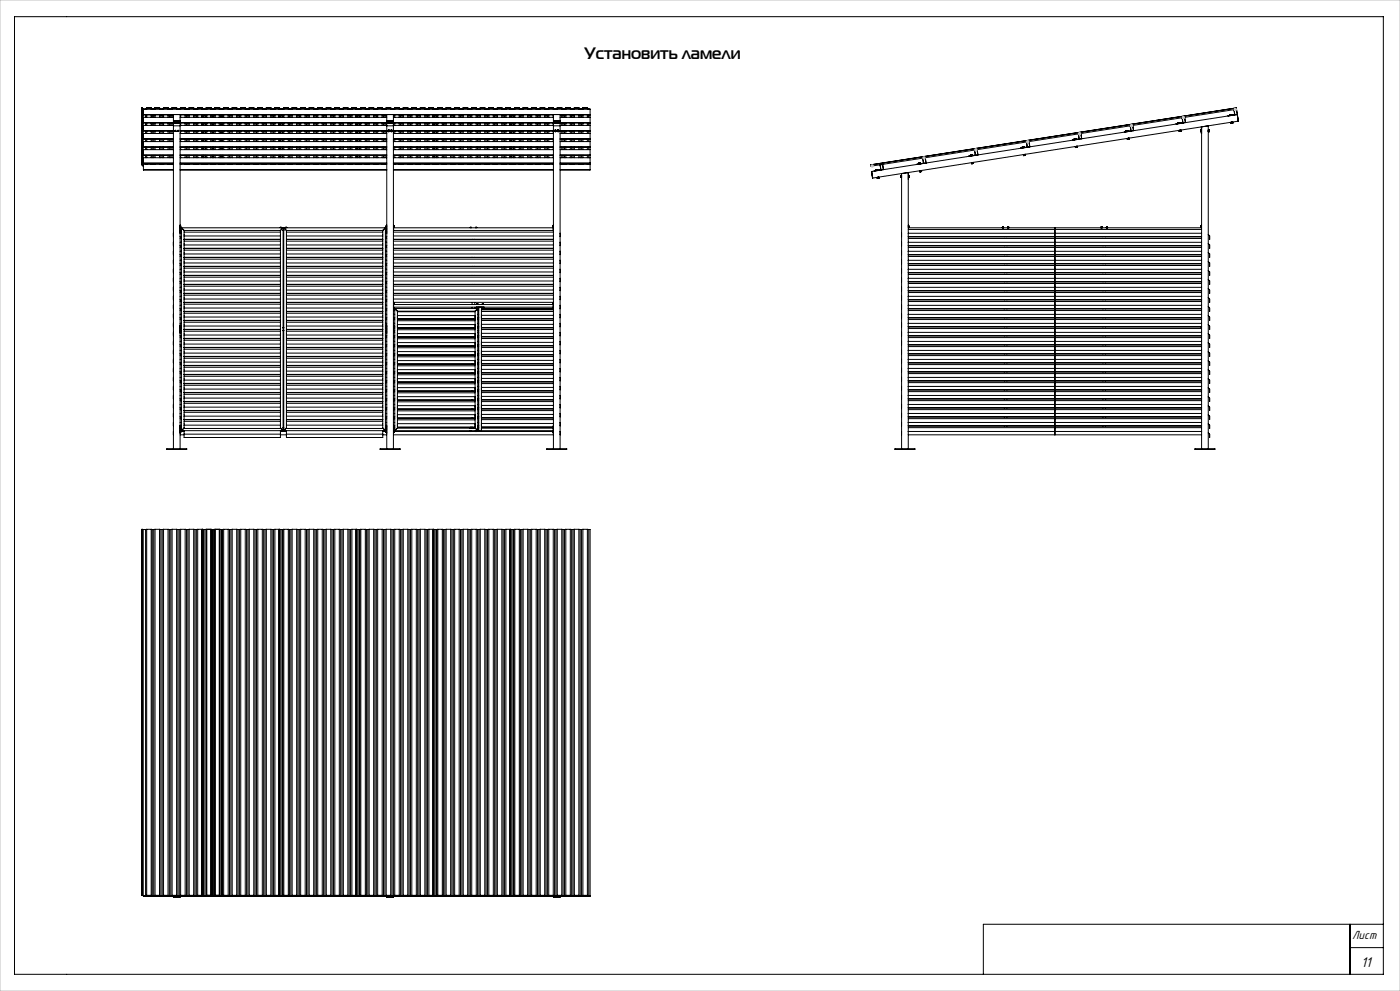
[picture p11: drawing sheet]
<svg xmlns="http://www.w3.org/2000/svg" width="420mm" height="297mm" viewBox="0 0 420 297" stroke-linecap="round" stroke-linejoin="round" font-family="sans-serif">
<defs><g id="words">
<text font-size="4.9" x="175.3" y="17.7">Установить ламели</text>
<text font-size="4.4" x="408.3" y="289.8">11</text>
<text font-size="3.7" x="405.6" y="281.4">Лист</text>
</g></defs>
<g fill="none" stroke="#000" stroke-width=".3">
<path d="M4.4 5h410.6v287h-410.6zM42.6 32.3v17.1M42.6 32.3l.4 .4M43 32.7h134M43 32.7v17.1M43 32.7h.7M43 34.3h134M43 32.7v1.7h9M43 36.7h9M43 39.2h9M43.7 34.4v.8M43.7 36.9v.7"/>
<path d="M43.7 39.3v.7M44 32.3l-.3 .4M44 32.3h1.4M44 32.3v.4M44 34.4v.8M44 36.9v.7M44 39.3v.7M45.3 32.3v.4M45.3 34.4v.8M45.3 36.9v.7M45.3 39.3v.7M45.4 32.3l.3 .4"/>
<path d="M45.7 34.4v.8M45.7 36.9v.7M45.7 39.3v.7M45.7 32.7h.4M46.1 34.4v.8M46.1 36.9v.7M46.1 39.3v.7M46.5 32.3l-.4 .4M46.5 32.3h1.4M46.5 32.3v.4M46.5 34.4v.8M46.5 36.9v.7"/>
<path d="M46.5 39.3v.7M47.8 32.3v.4M47.8 34.4v.8M47.8 36.9v.7M47.8 39.3v.7M47.9 32.3l.3 .4M48.2 34.4v.8M48.2 36.9v.7M48.2 39.3v.7M48.3 32.7h.4M48.7 34.4v.8M48.7 36.9v.7"/>
<path d="M48.7 39.3v.7M49.1 32.3l-.4 .4M49.1 32.3h1.3M49.1 32.3v.4M49.1 34.4v.8M49.1 36.9v.7M49.1 39.3v.7M50.4 32.3v.4M50.4 34.4v.8M50.4 36.9v.7M50.4 39.3v.7M50.4 32.3l.4 .4"/>
<path d="M50.8 34.4v.8M50.8 36.9v.7M50.8 39.3v.7M50.8 32.7h.4M51.2 34.4v.8M51.2 36.9v.7M51.2 39.3v.7M51.6 32.3l-.4 .4M51.6 32.3h1.4M51.6 32.3v.4M51.6 34.4v.8M51.6 36.9v.7"/>
<path d="M51.6 39.3v.7M52 36.3h2M52 34.3v100.2M52 37.7h2M52 35.2h-9v1.7h9M52 37.6h-9v1.7h9M52.4 36.9h.1M52.4 36.6v.3M52.4 36.6h.1M52.4 36.9l.1 .1M52.5 36.9h.3M52.5 36.9h.3z"/>
<path d="M52.5 36.6h-.1M52.5 36.6h.1M52.5 36.9h-.1M52.5 36.9h.1M52.5 39.3h.3M52.5 39.4h.2M52.5 39.4h.1M52.6 39.4h.1M52.6 39.3h-.1M52.6 39.3h.1M52.6 36.9h-.1M52.6 36.9h.1"/>
<path d="M52.6 36.6v.3M52.6 39.1v.2M52.6 39.3h.2M52.7 39.4h-.1M52.7 39.3h-.2M52.7 39.3h.1M52.7 36.9h-.2M52.7 36.9h.2M52.7 36.6h.1M52.7 36.6h-.1M52.7 36.6h-.2M52.7 36.6h.2"/>
<path d="M52.8 36.9h.1M52.8 36.9h-.1M52.8 36.6l.1 .3M52.9 36.9h.1M52.9 36.6h.1M52.9 36.9l-.4 .1M53 32.3v.4M53 32.3l.4 .4M53.2 36.9h.1M53.2 36.6v.3M53.2 36.6h.1M53.3 36.9h.3"/>
<path d="M53.3 36.9h.3zM53.3 36.6h-.1M53.3 36.6h.1M53.3 36.9h-.1M53.3 36.9h.1M53.3 39.3h.3M53.3 39.4h.2M53.3 39.4h.1M53.4 39.4h.1M53.4 32.7h.4M53.4 39.3h-.1M53.4 39.3h.1"/>
<path d="M53.4 36.9h-.1M53.4 36.9h.1M53.4 36.6v.3M53.4 39.1v.2M53.4 39.3h.2M53.5 39.4h-.1M53.5 39.3h-.2M53.5 39.3h.1M53.5 36.9h-.2M53.5 36.9h.2M53.5 36.6h.1M53.5 36.6h-.1"/>
<path d="M53.5 36.6h-.2M53.5 36.6h.2M53.6 36.9h.1M53.6 36.9h-.1M53.6 36.6v.3M53.7 36.9h-.5M53.7 36.6h-.1M53.7 36.9h.1M53.7 36.6v.3M54 34.3v100.2M54 34.4h62M54 36.7h62"/>
<path d="M54 36.9h62M54 35.2h62M54 37.6h62M54 39.2h62M54 39.3h62M54.2 32.3l-.4 .4M54.2 32.3h1.3l.4 .4M54.2 32.3v.4M54.2 34.4v.8M54.2 36.9v.7M54.2 39.3v.7M55.5 32.3v.4"/>
<path d="M55.5 34.4v.8M55.5 36.9v.7M55.5 39.3v.7M55.9 34.4v.8M55.9 36.9v.7M55.9 39.3v.7M55.9 32.7h.4M56.4 34.4v.8M56.4 36.9v.7M56.4 39.3v.7M56.7 32.3l-.3 .4M56.7 32.3h1.4"/>
<path d="M56.8 32.3v.4M56.8 34.4v.8M56.8 36.9v.7M56.8 39.3v.7M58.1 32.3v.4M58.1 34.4v.8M58.1 36.9v.7M58.1 39.3v.7M58.1 32.3l.4 .4M58.5 34.4v.8M58.5 36.9v.7M58.5 39.3v.7"/>
<path d="M58.5 32.7h.4M58.9 34.4v.8M58.9 36.9v.7M58.9 39.3v.7M59.3 32.3l-.4 .4M59.3 32.3h1.4M59.3 32.3v.4M59.3 34.4v.8M59.3 36.9v.7M59.3 39.3v.7M60.6 32.3v.4M60.6 34.4v.8"/>
<path d="M60.6 36.9v.7M60.6 39.3v.7M60.7 32.3v.4M60.7 34.4v.8M60.7 36.9v.7M60.7 39.3v.7M60.7 32.3l.4 .4M60.7 32.3l.3 .4M61 34.4v.8M61 36.9v.7M61 39.3v.7M61 32.7h.7"/>
<path d="M61.1 34.4v.8M61.1 36.9v.7M61.1 39.3v.7M61.5 34.4v.8M61.5 36.9v.7M61.5 39.3v.7M61.7 34.4v.8M61.7 36.9v.7M61.7 39.3v.7M61.7 32.7l.3-.4 .1 .4M61.9 32.3l-.4 .4M61.9 32.3h1.5"/>
<path d="M61.9 32.3v.2M62.1 34.4v.8M62.1 36.9v.7M62.1 39.3v.7M63.2 32.7v-.4l.4 .4M63.2 34.4v.8M63.2 36.9v.7M63.2 39.3v.7M63.4 32.3v.2M63.4 32.3l.3 .4M63.6 34.4v.8M63.6 36.9v.7"/>
<path d="M63.6 39.3v.7M63.6 32.7h.5M63.7 34.4v.8M63.7 36.9v.7M63.7 39.3v.7M64 34.4v.8M64 36.9v.7M64 39.3v.7M64.1 34.4v.8M64.1 36.9v.7M64.1 39.3v.7M64.1 32.7l.4-.4v.4"/>
<path d="M64.4 32.3l-.4 .4M64.4 32.3h1.5l.4 .4M64.4 32.3v.1M64.5 34.4v.8M64.5 36.9v.7M64.5 39.3v.7M65.8 32.7v-.4l.4 .4M65.8 34.4v.8M65.8 36.9v.7M65.8 39.3v.7M65.9 32.3v.1M66.2 34.4v.8"/>
<path d="M66.2 36.9v.7M66.2 39.3v.7M66.2 32.7h.5M66.3 34.4v.8M66.3 36.9v.7M66.3 39.3v.7M66.6 32.7h.1M66.6 34.4v.8M66.6 36.9v.7M66.6 39.3v.7M66.7 34.4v.8M66.7 36.9v.7"/>
<path d="M66.7 39.3v.7M67.1 32.3h1.4M67.1 32.3l-.4 .4M67.1 32.3v.4M67.1 34.4v.8M67.1 36.9v.7M67.1 39.3v.7M68.4 32.3v.4M68.4 34.4v.8M68.4 36.9v.7M68.4 39.3v.7M68.5 32.3l.3 .4"/>
<path d="M68.8 34.4v.8M68.8 36.9v.7M68.8 39.3v.7M68.9 32.7h.4M69.3 34.4v.8M69.3 36.9v.7M69.3 39.3v.7M69.7 32.3h1.3M69.7 32.3l-.4 .4M69.7 32.3v.4M69.7 34.4v.8M69.7 36.9v.7"/>
<path d="M69.7 39.3v.7M71 32.3v.4M71 34.4v.8M71 36.9v.7M71 39.3v.7M71 32.3l.4 .4M71.4 34.4v.8M71.4 36.9v.7M71.4 39.3v.7M71.4 32.7h.4M71.8 34.4v.8M71.8 36.9v.7"/>
<path d="M71.8 39.3v.7M72.2 32.3h1.4M72.2 32.3l-.4 .4M72.2 32.3v.4M72.2 34.4v.8M72.2 36.9v.7M72.2 39.3v.7M73.6 32.3v.4M73.6 34.4v.8M73.6 36.9v.7M73.6 39.3v.7M73.6 32.3l.4 .4"/>
<path d="M74 34.4v.8M74 36.9v.7M74 39.3v.7M74 32.7h.4M74.4 34.4v.8M74.4 36.9v.7M74.4 39.3v.7M74.8 32.3h1.3M74.8 32.3l-.4 .4M74.8 32.3v.4M74.8 34.4v.8M74.8 36.9v.7"/>
<path d="M74.8 39.3v.7M76.1 32.3v.4M76.1 34.4v.8M76.1 36.9v.7M76.1 39.3v.7M76.1 32.3l.4 .4M76.5 34.4v.8M76.5 36.9v.7M76.5 39.3v.7M76.5 32.7h.4M77 34.4v.8M77 36.9v.7"/>
<path d="M77 39.3v.7M77.3 32.3h1.4M77.3 32.3l-.3 .4M77.4 32.3v.4M77.4 34.4v.8M77.4 36.9v.7M77.4 39.3v.7M78.7 32.3v.4M78.7 34.4v.8M78.7 36.9v.7M78.7 39.3v.7M78.7 32.3l.4 .4"/>
<path d="M79.1 34.4v.8M79.1 36.9v.7M79.1 39.3v.7M79.1 32.7h.4M79.5 34.4v.8M79.5 36.9v.7M79.5 39.3v.7M79.9 32.3v.4M79.9 34.4v.8M79.9 36.9v.7M79.9 39.3v.7M81.2 32.3v.4"/>
<path d="M81.2 34.4v.8M81.2 36.9v.7M81.2 39.3v.7M81.3 32.3h-1.4l-.4 .4M81.3 32.3l.3 .4M81.6 34.4v.8M81.6 36.9v.7M81.6 39.3v.7M81.7 32.7h.4M82.1 34.4v.8M82.1 36.9v.7M82.1 39.3v.7"/>
<path d="M82.5 32.3h1.3l.4 .4M82.5 32.3l-.4 .4M82.5 32.3v.4M82.5 34.4v.8M82.5 36.9v.7M82.5 39.3v.7M83.7 32.3v.4M83.7 34.4v.8M83.7 36.9v.7M83.7 39.3v.7M83.8 34.4v.8M83.8 36.9v.7"/>
<path d="M83.8 39.3v.7M83.8 32.3l.3 .4M83.8 32.3v.4M83.8 32.3l.4 .4M84.1 34.4v.8M84.1 36.9v.7M84.1 39.3v.7M84.2 34.4v.8M84.2 36.9v.7M84.2 39.3v.7M84.6 32.7h.1M84.6 34.4v.8"/>
<path d="M84.6 36.9v.7M84.6 39.3v.7M84.8 34.4v.8M84.8 36.9v.7M84.8 39.3v.7M85.1 32.3h1.4M85.1 32.3l-.3 .4h-.7M85.2 32.3l-.4 .4M85.2 32.3v.4M85.2 34.4v.8M85.2 36.9v.7M85.2 39.3v.7"/>
<path d="M86.5 32.3v.4M86.5 34.4v.8M86.5 36.9v.7M86.5 39.3v.7M86.5 32.3l.3 .4M86.8 34.4v.8M86.8 36.9v.7M86.8 39.3v.7M86.8 32.7h.4M87.2 34.4v.8M87.2 36.9v.7M87.2 39.3v.7"/>
<path d="M87.6 32.3h1.4l.4 .4M87.6 32.3l-.4 .4M87.6 32.3v.4M87.6 34.4v.8M87.6 36.9v.7M87.6 39.3v.7M89 32.3v.4M89 34.4v.8M89 36.9v.7M89 39.3v.7M89.4 34.4v.8M89.4 36.9v.7"/>
<path d="M89.4 39.3v.7M89.4 32.7h.4M89.8 34.4v.8M89.8 36.9v.7M89.8 39.3v.7M90.2 32.3h1.4M90.2 32.3l-.4 .4M90.2 32.3v.4M90.2 34.4v.8M90.2 36.9v.7M90.2 39.3v.7M91.5 32.3v.4"/>
<path d="M91.5 34.4v.8M91.5 36.9v.7M91.5 39.3v.7M91.6 32.3l.3 .4M91.9 34.4v.8M91.9 36.9v.7M91.9 39.3v.7M92 32.7h.4M92.4 34.4v.8M92.4 36.9v.7M92.4 39.3v.7M92.8 32.3h1.3"/>
<path d="M92.8 32.3l-.4 .4M92.8 32.3v.4M92.8 34.4v.8M92.8 36.9v.7M92.8 39.3v.7M94.1 32.3v.4M94.1 34.4v.8M94.1 36.9v.7M94.1 39.3v.7M94.1 32.3l.4 .4M94.5 34.4v.8M94.5 36.9v.7"/>
<path d="M94.5 39.3v.7M94.5 32.7h.4M94.9 34.4v.8M94.9 36.9v.7M94.9 39.3v.7M95.3 32.3h1.4M95.3 32.3l-.4 .4M95.3 32.3v.4M95.3 34.4v.8M95.3 36.9v.7M95.3 39.3v.7M96.7 32.3v.4"/>
<path d="M96.7 34.4v.8M96.7 36.9v.7M96.7 39.3v.7M96.7 32.3l.4 .4M97.1 34.4v.8M97.1 36.9v.7M97.1 39.3v.7M97.1 32.7h.4M97.5 34.4v.8M97.5 36.9v.7M97.5 39.3v.7M97.9 32.3h1.3"/>
<path d="M97.9 32.3l-.4 .4M97.9 32.3v.4M97.9 34.4v.8M97.9 36.9v.7M97.9 39.3v.7M99.2 32.3v.4M99.2 34.4v.8M99.2 36.9v.7M99.2 39.3v.7M99.2 32.3l.4 .4M99.6 34.4v.8M99.6 36.9v.7"/>
<path d="M99.6 39.3v.7M99.6 32.7h.4M100.1 34.4v.8M100.1 36.9v.7M100.1 39.3v.7M100.4 32.3h1.4M100.4 32.3l-.3 .4M100.5 32.3v.4M100.5 34.4v.8M100.5 36.9v.7M100.5 39.3v.7M101.8 32.3v.4"/>
<path d="M101.8 34.4v.8M101.8 36.9v.7M101.8 39.3v.7M101.8 32.3l.4 .4M102.2 34.4v.8M102.2 36.9v.7M102.2 39.3v.7M102.2 32.7h.4M102.6 34.4v.8M102.6 36.9v.7M102.6 39.3v.7M103 32.3v.4"/>
<path d="M103 34.4v.8M103 36.9v.7M103 39.3v.7M104.3 32.3v.4M104.3 34.4v.8M104.3 36.9v.7M104.3 39.3v.7M104.4 32.3h-1.4l-.4 .4M104.4 32.3l.3 .4M104.7 34.4v.8M104.7 36.9v.7M104.7 39.3v.7"/>
<path d="M104.8 32.7h.4M105.2 34.4v.8M105.2 36.9v.7M105.2 39.3v.7M105.6 32.3h1.3l.4 .4M105.6 32.3l-.4 .4M105.6 32.3v.4M105.6 34.4v.8M105.6 36.9v.7M105.6 39.3v.7M106.8 32.3v.4M106.8 34.4v.8"/>
<path d="M106.8 36.9v.7M106.8 39.3v.7M106.9 34.4v.8M106.9 36.9v.7M106.9 39.3v.7M106.9 32.3l.3 .4M106.9 32.3l.3 .4h.7M106.9 32.3v.4M107.2 34.4v.8M107.2 36.9v.7M107.2 39.3v.7M107.3 34.4v.8"/>
<path d="M107.3 36.9v.7M107.3 39.3v.7M107.7 32.7h.1M107.7 34.4v.8M107.7 36.9v.7M107.7 39.3v.7M107.9 34.4v.8M107.9 36.9v.7M107.9 39.3v.7M108.2 32.3h1.4M108.2 32.3l-.3 .4M108.3 32.3v.4"/>
<path d="M108.3 34.4v.8M108.3 36.9v.7M108.3 39.3v.7M109.6 32.3v.4M109.6 34.4v.8M109.6 36.9v.7M109.6 39.3v.7M109.6 32.3l.3 .4M109.9 34.4v.8M109.9 36.9v.7M109.9 39.3v.7M109.9 32.7h.4"/>
<path d="M110.3 34.4v.8M110.3 36.9v.7M110.3 39.3v.7M110.7 32.3h1.4l.4 .4h.4M110.7 32.3l-.4 .4M110.7 32.3v.4M110.7 34.4v.8M110.7 36.9v.7M110.7 39.3v.7M112.1 32.7v-.4l.4 .4M112.1 34.4v.8M112.1 36.9v.7"/>
<path d="M112.1 39.3v.7M112.5 34.4v.8M112.5 36.9v.7M112.5 39.3v.7M112.9 34.4v.8M112.9 36.9v.7M112.9 39.3v.7M113.3 32.3h1.4M113.3 32.3l-.4 .4M113.3 32.3v.4M113.3 34.4v.8M113.3 36.9v.7"/>
<path d="M113.3 39.3v.7M114.6 32.3l.4 .4M114.6 32.3v.4M114.6 34.4v.8M114.6 36.9v.7M114.6 39.3v.7M114.7 32.3l.4 .4h.4M115 34.4v.8M115 36.9v.7M115 39.3v.7M115.5 34.4v.8M115.5 36.9v.7"/>
<path d="M115.5 39.3v.7M115.9 32.3h1.3M115.9 32.3l-.4 .4M115.9 32.3v.4M115.9 34.4v.8M115.9 36.9v.7M115.9 39.3v.7M116 36.3h2M116 34.3v100.2M116 37.7h2M116.4 36.9h.1M116.4 36.9h.5"/>
<path d="M116.4 39.2l.1 .2M116.4 36.6v.3M116.4 36.6h.1M116.5 36.9h.3zM116.5 36.9h.1M116.5 36.9h.2M116.5 36.6h-.1M116.5 36.6h.1M116.5 36.9h-.1M116.5 36.6h.2M116.5 39h.2M116.5 39l-.1 .2"/>
<path d="M116.5 39.4h.2M116.6 36.9h.1M116.6 36.9h-.1M116.6 36.6v.3M116.7 36.6h-.1M116.7 36.6h.2M116.7 36.9h.2M116.7 39l.2 .2M116.8 36.9h.1M116.9 36.6h.1M116.9 36.9h-.2M116.9 36.9h.1"/>
<path d="M116.9 39.2l-.2 .2M116.9 36.6v.3M117.2 39.2l.1 .2M117.2 36.9h.1M117.2 36.9h.5M117.2 36.6v.3M117.2 36.6h.1M117.2 32.3l.4 .4M117.2 32.3v.4M117.2 32.3l.4 .4h.4M117.3 36.9h.3zM117.3 36.9h.1"/>
<path d="M117.3 39h.2M117.3 39l-.1 .2M117.3 39.4h.2M117.3 36.9h.2M117.3 36.6h-.1M117.3 36.6h.1M117.3 36.9h-.1M117.3 36.6h.2M117.4 36.9h.1M117.4 36.9h-.1M117.4 36.6v.3M117.5 39l.2 .2"/>
<path d="M117.5 36.6h-.1M117.5 36.6h.2M117.5 36.9h.2M117.6 36.9h.1M117.7 36.6h.1M117.7 39.2l-.2 .2M117.7 36.9h-.2M117.7 36.9h.1M117.7 36.6v.3M118 34.3v100.2M118 34.4h48M118 36.7h48"/>
<path d="M118 36.9h48M118 35.2h48M118 37.6h48M118 39.2h48M118 39.3h48M118.4 32.3h1.4M118.4 32.3l-.4 .4M118.4 32.3v.4M118.4 34.4v.8M118.4 36.9v.7M118.4 39.3v.7M119.8 32.3l.4 .4"/>
<path d="M119.8 32.3v.4M119.8 34.4v.8M119.8 36.9v.7M119.8 39.3v.7M119.8 32.3l.4 .4h.4M120.2 34.4v.8M120.2 36.9v.7M120.2 39.3v.7M120.6 34.4v.8M120.6 36.9v.7M120.6 39.3v.7M121 32.3h1.3"/>
<path d="M121 32.3l-.4 .4M121 32.3v.4M121 34.4v.8M121 36.9v.7M121 39.3v.7M122.3 32.3l.4 .4M122.3 32.3v.4M122.3 34.4v.8M122.3 36.9v.7M122.3 39.3v.7M122.3 32.3l.4 .4h.4M122.7 34.4v.8"/>
<path d="M122.7 36.9v.7M122.7 39.3v.7M123.2 34.4v.8M123.2 36.9v.7M123.2 39.3v.7M123.5 32.3h1.4M123.5 32.3l-.3 .4M123.6 32.3v.4M123.6 34.4v.8M123.6 36.9v.7M123.6 39.3v.7M124.9 32.3l.4 .4"/>
<path d="M124.9 32.3v.4M124.9 34.4v.8M124.9 36.9v.7M124.9 39.3v.7M124.9 32.3l.4 .4h.4M125.3 34.4v.8M125.3 36.9v.7M125.3 39.3v.7M125.7 34.4v.8M125.7 36.9v.7M125.7 39.3v.7M126.1 32.3v.4"/>
<path d="M126.1 34.4v.8M126.1 36.9v.7M126.1 39.3v.7M127.4 32.3l.4 .4M127.4 32.3v.4M127.4 34.4v.8M127.4 36.9v.7M127.4 39.3v.7M127.5 32.3h-1.4l-.4 .4M127.5 32.3l.4 .4h.4M127.8 34.4v.8M127.8 36.9v.7"/>
<path d="M127.8 39.3v.7M128.3 34.4v.8M128.3 36.9v.7M128.3 39.3v.7M128.7 32.3h1.3l.4 .4M128.7 32.3l-.4 .4M128.7 32.3v.4M128.7 34.4v.8M128.7 36.9v.7M128.7 39.3v.7M129.9 32.3v.4M129.9 34.4v.8"/>
<path d="M129.9 36.9v.7M129.9 39.3v.7M130 34.4v.8M130 36.9v.7M130 39.3v.7M130 32.3l.3 .4M130 32.3v.4M130 32.3l.4 .4M130.3 34.4v.8M130.3 36.9v.7M130.3 39.3v.7M130.3 32.7h.7"/>
<path d="M130.4 34.4v.8M130.4 36.9v.7M130.4 39.3v.7M130.8 32.7h.1M130.8 34.4v.8M130.8 36.9v.7M130.8 39.3v.7M131 34.4v.8M131 36.9v.7M131 39.3v.7M131.3 32.3h1.4M131.3 32.3l-.3 .4"/>
<path d="M131.4 32.3v.4M131.4 34.4v.8M131.4 36.9v.7M131.4 39.3v.7M132.7 32.3v.4M132.7 34.4v.8M132.7 36.9v.7M132.7 39.3v.7M132.7 32.3l.3 .4M133 34.4v.8M133 36.9v.7M133 39.3v.7"/>
<path d="M133 32.7h.4M133.4 34.4v.8M133.4 36.9v.7M133.4 39.3v.7M133.8 32.3h1.4l.4 .4M133.8 32.3l-.4 .4M133.8 32.3v.4M133.8 34.4v.8M133.8 36.9v.7M133.8 39.3v.7M135.2 32.3v.4M135.2 34.4v.8"/>
<path d="M135.2 36.9v.7M135.2 39.3v.7M135.6 34.4v.8M135.6 36.9v.7M135.6 39.3v.7M135.6 32.7h.4M136 34.4v.8M136 36.9v.7M136 39.3v.7M136.4 32.3h1.4M136.4 32.3l-.4 .4M136.4 32.3v.4"/>
<path d="M136.4 34.4v.8M136.4 36.9v.7M136.4 39.3v.7M137.7 32.3v.4M137.7 34.4v.8M137.7 36.9v.7M137.7 39.3v.7M137.8 32.3l.3 .4M138.1 34.4v.8M138.1 36.9v.7M138.1 39.3v.7M138.2 32.7h.4"/>
<path d="M138.6 34.4v.8M138.6 36.9v.7M138.6 39.3v.7M139 32.3h1.3M139 32.3l-.4 .4M139 32.3v.4M139 34.4v.8M139 36.9v.7M139 39.3v.7M140.3 32.3v.4M140.3 34.4v.8M140.3 36.9v.7"/>
<path d="M140.3 39.3v.7M140.3 32.3l.4 .4M140.7 34.4v.8M140.7 36.9v.7M140.7 39.3v.7M140.7 32.7h.4M141.1 34.4v.8M141.1 36.9v.7M141.1 39.3v.7M141.5 32.3h1.4M141.5 32.3l-.4 .4M141.5 32.3v.4"/>
<path d="M141.5 34.4v.8M141.5 36.9v.7M141.5 39.3v.7M142.9 32.3v.4M142.9 34.4v.8M142.9 36.9v.7M142.9 39.3v.7M142.9 32.3l.4 .4M143.3 34.4v.8M143.3 36.9v.7M143.3 39.3v.7M143.3 32.7h.4"/>
<path d="M143.7 34.4v.8M143.7 36.9v.7M143.7 39.3v.7M144.1 32.3h1.3M144.1 32.3l-.4 .4M144.1 32.3v.4M144.1 34.4v.8M144.1 36.9v.7M144.1 39.3v.7M145.4 32.3v.4M145.4 34.4v.8M145.4 36.9v.7"/>
<path d="M145.4 39.3v.7M145.4 32.3l.4 .4M145.8 34.4v.8M145.8 36.9v.7M145.8 39.3v.7M145.8 32.7h.4M146.3 34.4v.8M146.3 36.9v.7M146.3 39.3v.7M146.6 32.3h1.4M146.6 32.3l-.3 .4M146.7 32.3v.4"/>
<path d="M146.7 34.4v.8M146.7 36.9v.7M146.7 39.3v.7M148 32.3v.4M148 34.4v.8M148 36.9v.7M148 39.3v.7M148 32.3l.4 .4M148.4 34.4v.8M148.4 36.9v.7M148.4 39.3v.7M148.4 32.7h.4"/>
<path d="M148.8 34.4v.8M148.8 36.9v.7M148.8 39.3v.7M149.2 32.3v.4M149.2 34.4v.8M149.2 36.9v.7M149.2 39.3v.7M150.5 32.3v.4M150.5 34.4v.8M150.5 36.9v.7M150.5 39.3v.7M150.6 32.3h-1.4l-.4 .4"/>
<path d="M150.6 32.3l.3 .4M150.9 34.4v.8M150.9 36.9v.7M150.9 39.3v.7M151 32.7h.4M151.4 34.4v.8M151.4 36.9v.7M151.4 39.3v.7M151.8 32.3h1.3l.4 .4M151.8 32.3l-.4 .4M151.8 32.3v.4M151.8 34.4v.8"/>
<path d="M151.8 36.9v.7M151.8 39.3v.7M153 32.3v.4M153 34.4v.8M153 36.9v.7M153 39.3v.7M153.1 32.7v-.4l.3 .4M153.1 34.4v.8M153.1 36.9v.7M153.1 39.3v.7M153.4 34.4v.8M153.4 36.9v.7"/>
<path d="M153.4 39.3v.7M153.5 34.4v.8M153.5 36.9v.7M153.5 39.3v.7M153.9 32.7h.1M153.9 34.4v.8M153.9 36.9v.7M153.9 39.3v.7M154.1 34.4v.8M154.1 36.9v.7M154.1 39.3v.7M154.4 32.3h1.4"/>
<path d="M154.4 32.3l-.3 .4h-.7M154.5 32.3l-.4 .4M154.5 32.3v.4M154.5 34.4v.8M154.5 36.9v.7M154.5 39.3v.7M155.8 32.3v.4M155.8 34.4v.8M155.8 36.9v.7M155.8 39.3v.7M155.8 32.3l.3 .4M155.8 32.3l.3 .4h.4l.4-.4"/>
<path d="M156.1 34.4v.8M156.1 36.9v.7M156.1 39.3v.7M156.5 34.4v.8M156.5 36.9v.7M156.5 39.3v.7M156.9 32.3h1.4l.4 .4M156.9 32.3l-.4 .4M156.9 32.3v.4M156.9 34.4v.8M156.9 36.9v.7M156.9 39.3v.7"/>
<path d="M158.3 32.3v.4M158.3 34.4v.8M158.3 36.9v.7M158.3 39.3v.7M158.7 34.4v.8M158.7 36.9v.7M158.7 39.3v.7M158.7 32.7h.4M159.1 34.4v.8M159.1 36.9v.7M159.1 39.3v.7M159.5 32.3h1.4"/>
<path d="M159.5 32.3l-.4 .4M159.5 32.3v.4M159.5 34.4v.8M159.5 36.9v.7M159.5 39.3v.7M160.8 32.3v.4M160.8 34.4v.8M160.8 36.9v.7M160.8 39.3v.7M160.9 32.3l.3 .4M161.2 34.4v.8M161.2 36.9v.7"/>
<path d="M161.2 39.3v.7M161.3 32.7h.4M161.7 34.4v.8M161.7 36.9v.7M161.7 39.3v.7M162.1 32.3h1.3M162.1 32.3l-.4 .4M162.1 32.3v.4M162.1 34.4v.8M162.1 36.9v.7M162.1 39.3v.7M163.4 32.3v.4"/>
<path d="M163.4 34.4v.8M163.4 36.9v.7M163.4 39.3v.7M163.4 32.3l.4 .4M163.8 34.4v.8M163.8 36.9v.7M163.8 39.3v.7M163.8 32.7h.4M164.2 34.4v.8M164.2 36.9v.7M164.2 39.3v.7M164.6 32.3h1.4"/>
<path d="M164.6 32.3l-.4 .4M164.6 32.3v.4M164.6 34.4v.8M164.6 36.9v.7M164.6 39.3v.7M166 32.3v.4M166 34.4v.8M166 36.9v.7M166 39.3v.7M166 32.3l.4 .4M166 34.3v100.2M166 36.3h2"/>
<path d="M166 37.7h2M166.4 36.9h.1M166.4 32.7h.4M166.4 39.2l.1 .2M166.4 36.9h.5M166.4 36.6h.1M166.4 36.6v.3M166.5 36.9h.3M166.5 36.9h.3zM166.5 36.9h.1M166.5 39h.2M166.5 39l-.1 .2"/>
<path d="M166.5 39.4h.2M166.5 36.9h-.1M166.5 36.6h.2M166.5 36.6h-.1M166.5 36.6h.3M166.7 36.9h.1M166.7 36.9h-.2M166.7 36.6v.3M166.7 39l.2 .2M166.8 36.9h.1M166.8 36.6h-.1M166.8 36.6h.1"/>
<path d="M166.9 36.6h.1M166.9 39.2l-.2 .2M166.9 36.9h.1M166.9 36.9h-.1M166.9 36.6v.3M167.2 36.9h.1M167.2 32.3h1.3M167.2 32.3l-.4 .4M167.2 39.2l.1 .2M167.2 36.9h.5M167.2 36.6h.1M167.2 36.6v.3"/>
<path d="M167.2 32.3v.4M167.3 36.9h.3M167.3 36.9h.3zM167.3 36.9h.1M167.3 39h.2M167.3 39l-.1 .2M167.3 39.4h.2M167.3 36.9h-.1M167.3 36.6h.2M167.3 36.6h-.1M167.3 36.6h.3M167.5 36.9h.1"/>
<path d="M167.5 36.9h-.2M167.5 36.6v.3M167.5 39l.2 .2M167.6 36.9h.1M167.6 36.6h-.1M167.6 36.6h.1M167.7 39.2l-.2 .2M167.7 36.9h.1M167.7 36.6h.1M167.7 36.9h-.1M167.7 36.6v.3M168 34.3v100.2"/>
<path d="M168 34.4h9M168 36.7h9M168 36.9h9M168 35.2h9M168 37.6h9M168 39.2h9M168 39.3h9M168.5 32.3v.4M168.5 34.4v.8M168.5 36.9v.7M168.5 39.3v.7M168.5 32.3l.4 .4"/>
<path d="M168.9 34.4v.8M168.9 36.9v.7M168.9 39.3v.7M168.9 32.7h.4M169.4 34.4v.8M169.4 36.9v.7M169.4 39.3v.7M169.7 32.3h1.4M169.7 32.3l-.3 .4M169.8 32.3v.4M169.8 34.4v.8M169.8 36.9v.7"/>
<path d="M169.8 39.3v.7M171.1 32.3v.4M171.1 34.4v.8M171.1 36.9v.7M171.1 39.3v.7M171.1 32.3l.4 .4M171.5 34.4v.8M171.5 36.9v.7M171.5 39.3v.7M171.5 32.7h.4M171.9 34.4v.8M171.9 36.9v.7"/>
<path d="M171.9 39.3v.7M172.3 32.3v.4M172.3 34.4v.8M172.3 36.9v.7M172.3 39.3v.7M173.6 32.3v.4M173.6 34.4v.8M173.6 36.9v.7M173.6 39.3v.7M173.7 32.3h-1.4l-.4 .4M173.7 32.3l.3 .4M174 34.4v.8"/>
<path d="M174 36.9v.7M174 39.3v.7M174.1 32.7h.4M174.5 34.4v.8M174.5 36.9v.7M174.5 39.3v.7M174.9 32.3h1.3l.4 .4M174.9 32.3l-.4 .4M174.9 32.3v.4M174.9 34.4v.8M174.9 36.9v.7M174.9 39.3v.7"/>
<path d="M176.2 32.3v.4M176.2 34.4v.8M176.2 36.9v.7M176.2 39.3v.7M176.6 34.4v.8M176.6 36.9v.7M176.6 39.3v.7M176.6 32.7h.4v18.3h-9M337.8 39.3v.1M337.8 39.2v.1M337.8 39.2h.1M337.9 39.2h.1"/>
<path d="M337.9 39.2l-.1 .1M337.9 39.2h-.1M338 39.2v.2M338.2 39.2h-.2M338.2 39.2h.1M338.2 39.2h-.3M338.3 39.2v.1M338.3 39.2h.1M338.3 39.2h-.1M338.4 39.2v.2M339.3 39.2l-.2-1.5 .2 1.6M339.8 37.6l.2 1.5"/>
<path d="M339.8 37.6l.3 1.6M340 39.1l-2.7 .5M352.9 37.1h.1M352.9 37.1v.1M353.3 36.8l.1 .2 .5-.1M353.4 36.8h.1M353.5 36.8h.1M353.5 36.8h-.2M353.5 36.8h-.1M353.5 37h.1M353.6 36.8v.2M353.7 39.1l.1 .3"/>
<path d="M353.7 36.8h-.1M353.7 36.8h.2M353.7 36.8h-.2M353.7 39.1h.1M353.8 39.4h.1M353.8 39.1h.1M353.8 39.1h-.1M353.8 39.1l.1 .3M353.8 37h.1M353.9 39.4h.1M353.9 39.4h-.1M353.9 36.8v.1"/>
<path d="M353.9 36.7v.1M353.9 36.7l-.2 .1M353.9 36.7h.1M353.9 36.9l-.5 .1M354 39.4h-.2M354.1 39l-.3 .1M354.1 39v.3M354.1 39.3l-.1 .1M354.1 39.3h.1M354.2 39.3l-.3 .1M354.2 39.3h.1M354.2 39.3l-.2 .1"/>
<path d="M354.2 39h.1M354.3 39h-.2M354.3 39v.3M354.3 39.3h-.1M354.3 39.3h.1M354.6 35.3l.3 1.6M354.7 35.3l.2 1.5M354.9 36.9h.1M355.4 35.2l.2 1.5-2.7 .4M355.4 35.2l.2 1.5M360.2 39v.1M360.2 39.2v.2"/>
<path d="M360.2 39.4v.1M360.2 39v.2M360.2 39.4h.1M360.2 39h.1M360.2 39.5h.1M360.2 38.9v.1M360.2 39.1v.1M360.2 39.1h.2M360.2 39.4h.2M360.2 38.9h.2M360.2 39.5h.2M360.5 38l2-.3v96.8"/>
<path d="M360.5 38v96.5M360.5 38v2M362.5 39v.1M362.5 39.4v.1M362.5 39.5h.1M362.5 39.1v.3M362.5 39.4h.1M362.5 38.9v.1M362.5 39.1h.3M362.5 39.4h.3M362.5 38.9h.3M362.5 39.5h.3"/>
<path d="M362.8 39.1v.1M362.8 39.4h.1M362.8 38.9v.1M362.8 39v.1M362.8 39v.2M362.8 39.2v.2M362.8 39.4v.1M362.8 39.5h.1M362.8 39h.1M362.8 39.1h.1M368.9 34.4l.1 .2M368.9 34.4h.1"/>
<path d="M369 34.4h.1M369 34.4h-.1M369.1 34.4l.1 .1M369.3 36.7v.2M369.3 34.3l-.2 .1M369.3 34.3h.1M369.3 34.3l-.3 .1M369.3 36.6v.1M369.3 36.9l.1 .1M369.3 36.6l.1 .1M369.3 37h.1M369.4 37h.1"/>
<path d="M369.4 36.7v.2M369.4 36.9h.2M369.4 36.9v.1M369.4 34.3l.1 .2M369.4 34.3h.1M369.5 36.9h.1M369.5 34.3h-.2M369.5 34.3h.1M369.5 34.3v.2M369.6 36.9l-.2 .1M369.6 36.6l-.2 .1M369.6 36.6l.1 .3"/>
<path d="M369.7 36.9h-.1M369.7 36.9h.1M369.7 36.9h-.2M369.7 36.6h-.1M369.7 36.6h.1M369.8 36.9h-.2M369.8 36.6h.1M369.8 36.6l.1 .3M369.8 36.9h.1M369.9 36.9h-.1M370.2 32.9l.2 1.5M370.2 32.9l.3 1.5"/>
<path d="M370.4 34.4l-2 .4M371.2 34.3l-.7 .1M371.2 34.3l-108.9 17M371.5 36.3l-109.7 17.1M42.6 49.4l.4 .4M43 49.8h.1M43 48.9h9M43 46.4h9M43 50.8h9M43 41.6h9M43 44h9M43.7 41.7v.7"/>
<path d="M43.7 44.1v.7M43.7 46.6v.7M43.7 49v.3M44 41.7v.7M44 44.1v.7M44 46.6v.7M44 49v.3M45.3 41.7v.7M45.3 44.1v.7M45.3 46.6v.7M45.3 49v.3M45.7 41.7v.7"/>
<path d="M45.7 44.1v.7M45.7 46.6v.7M45.7 49v.3M46.1 41.7v.7M46.1 44.1v.7M46.1 46.6v.7M46.1 49v.3M46.5 41.7v.7M46.5 44.1v.7M46.5 46.6v.7M46.5 49v.3M47.8 41.7v.7"/>
<path d="M47.8 44.1v.7M47.8 46.6v.7M47.8 49v.3M48.2 41.7v.7M48.2 44.1v.7M48.2 46.6v.7M48.2 49v.3M48.7 41.7v.7M48.7 44.1v.7M48.7 46.6v.7M48.7 49v.3M49.1 41.7v.7"/>
<path d="M49.1 44.1v.7M49.1 46.6v.7M49.1 49v.3M50.4 41.7v.7M50.4 44.1v.7M50.4 46.6v.7M50.4 49v.3M50.8 41.7v.7M50.8 44.1v.7M50.8 46.6v.7M50.8 49v.3M51.2 41.7v.7"/>
<path d="M51.2 44.1v.7M51.2 46.6v.7M51.2 49v.3M51.6 41.7v.7M51.6 44.1v.7M51.6 46.6v.7M51.6 49v.3M52 47.3h-9v1.7h9M52 40h-9v1.7h9M52 42.4h-9v1.7h9M52 44.8h-9v1.8h9M52 49.3h-9v1.7h9"/>
<path d="M54 47.3h62M54 48.9h62M54 49h62M54 44.8h62M54 46.4h62M54 46.6h62M54 49.3h62M54 50.8h62M54 51h62M54 40h62M54 41.6h62M54 41.7h62"/>
<path d="M54 42.4h62M54 44h62M54 44.1h62M54.2 41.7v.7M54.2 44.1v.7M54.2 46.6v.7M54.2 49v.3M55.5 41.7v.7M55.5 44.1v.7M55.5 46.6v.7M55.5 49v.3M55.9 41.7v.7"/>
<path d="M55.9 44.1v.7M55.9 46.6v.7M55.9 49v.3M56.4 41.7v.7M56.4 44.1v.7M56.4 46.6v.7M56.4 49v.3M56.8 41.7v.7M56.8 44.1v.7M56.8 46.6v.7M56.8 49v.3M58.1 41.7v.7"/>
<path d="M58.1 44.1v.7M58.1 46.6v.7M58.1 49v.3M58.5 41.7v.7M58.5 44.1v.7M58.5 46.6v.7M58.5 49v.3M58.9 41.7v.7M58.9 44.1v.7M58.9 46.6v.7M58.9 49v.3M59.3 41.7v.7"/>
<path d="M59.3 44.1v.7M59.3 46.6v.7M59.3 49v.3M60.6 41.7v.7M60.6 44.1v.7M60.6 46.6v.7M60.6 49v.3M60.7 41.7v.7M60.7 44.1v.7M60.7 46.6v.7M60.7 49v.3M61 41.7v.7"/>
<path d="M61 44.1v.7M61 46.6v.7M61 49v.3M61.1 41.7v.7M61.1 44.1v.7M61.1 46.6v.7M61.1 49v.3M61.5 41.7v.7M61.5 44.1v.7M61.5 46.6v.7M61.5 49v.3M61.7 41.7v.7"/>
<path d="M61.7 44.1v.7M61.7 46.6v.7M61.7 49v.3M62.1 41.7v.7M62.1 44.1v.7M62.1 46.6v.7M62.1 49v.3M63.2 41.7v.7M63.2 44.1v.7M63.2 46.6v.7M63.2 49v.3M63.6 41.7v.7"/>
<path d="M63.6 44.1v.7M63.6 46.6v.7M63.6 49v.3M63.7 41.7v.7M63.7 44.1v.7M63.7 46.6v.7M63.7 49v.3M64 41.7v.7M64 44.1v.7M64 46.6v.7M64 49v.3M64.1 41.7v.7"/>
<path d="M64.1 44.1v.7M64.1 46.6v.7M64.1 49v.3M64.5 41.7v.7M64.5 44.1v.7M64.5 46.6v.7M64.5 49v.3M65.8 41.7v.7M65.8 44.1v.7M65.8 46.6v.7M65.8 49v.3M66.2 41.7v.7"/>
<path d="M66.2 44.1v.7M66.2 46.6v.7M66.2 49v.3M66.3 41.7v.7M66.3 44.1v.7M66.3 46.6v.7M66.3 49v.3M66.6 41.7v.7M66.6 44.1v.7M66.6 46.6v.7M66.6 49v.3M66.7 41.7v.7"/>
<path d="M66.7 44.1v.7M66.7 46.6v.7M66.7 49v.3M67.1 41.7v.7M67.1 44.1v.7M67.1 46.6v.7M67.1 49v.3M68.4 41.7v.7M68.4 44.1v.7M68.4 46.6v.7M68.4 49v.3M68.8 41.7v.7"/>
<path d="M68.8 44.1v.7M68.8 46.6v.7M68.8 49v.3M69.3 41.7v.7M69.3 44.1v.7M69.3 46.6v.7M69.3 49v.3M69.7 41.7v.7M69.7 44.1v.7M69.7 46.6v.7M69.7 49v.3M71 41.7v.7"/>
<path d="M71 44.1v.7M71 46.6v.7M71 49v.3M71.4 41.7v.7M71.4 44.1v.7M71.4 46.6v.7M71.4 49v.3M71.8 41.7v.7M71.8 44.1v.7M71.8 46.6v.7M71.8 49v.3M72.2 41.7v.7"/>
<path d="M72.2 44.1v.7M72.2 46.6v.7M72.2 49v.3M73.6 41.7v.7M73.6 44.1v.7M73.6 46.6v.7M73.6 49v.3M74 41.7v.7M74 44.1v.7M74 46.6v.7M74 49v.3M74.4 41.7v.7"/>
<path d="M74.4 44.1v.7M74.4 46.6v.7M74.4 49v.3M74.8 41.7v.7M74.8 44.1v.7M74.8 46.6v.7M74.8 49v.3M76.1 41.7v.7M76.1 44.1v.7M76.1 46.6v.7M76.1 49v.3M76.5 41.7v.7"/>
<path d="M76.5 44.1v.7M76.5 46.6v.7M76.5 49v.3M77 41.7v.7M77 44.1v.7M77 46.6v.7M77 49v.3M77.4 41.7v.7M77.4 44.1v.7M77.4 46.6v.7M77.4 49v.3M78.7 41.7v.7"/>
<path d="M78.7 44.1v.7M78.7 46.6v.7M78.7 49v.3M79.1 41.7v.7M79.1 44.1v.7M79.1 46.6v.7M79.1 49v.3M79.5 41.7v.7M79.5 44.1v.7M79.5 46.6v.7M79.5 49v.3M79.9 41.7v.7"/>
<path d="M79.9 44.1v.7M79.9 46.6v.7M79.9 49v.3M81.2 41.7v.7M81.2 44.1v.7M81.2 46.6v.7M81.2 49v.3M81.6 41.7v.7M81.6 44.1v.7M81.6 46.6v.7M81.6 49v.3M82.1 41.7v.7"/>
<path d="M82.1 44.1v.7M82.1 46.6v.7M82.1 49v.3M82.5 41.7v.7M82.5 44.1v.7M82.5 46.6v.7M82.5 49v.3M83.7 41.7v.7M83.7 44.1v.7M83.7 46.6v.7M83.7 49v.3M83.8 41.7v.7"/>
<path d="M83.8 44.1v.7M83.8 46.6v.7M83.8 49v.3M84.1 41.7v.7M84.1 44.1v.7M84.1 46.6v.7M84.1 49v.3M84.2 41.7v.7M84.2 44.1v.7M84.2 46.6v.7M84.2 49v.3M84.6 41.7v.7"/>
<path d="M84.6 44.1v.7M84.6 46.6v.7M84.6 49v.3M84.8 41.7v.7M84.8 44.1v.7M84.8 46.6v.7M84.8 49v.3M85.2 41.7v.7M85.2 44.1v.7M85.2 46.6v.7M85.2 49v.3M86.5 41.7v.7"/>
<path d="M86.5 44.1v.7M86.5 46.6v.7M86.5 49v.3M86.8 41.7v.7M86.8 44.1v.7M86.8 46.6v.7M86.8 49v.3M87.2 41.7v.7M87.2 44.1v.7M87.2 46.6v.7M87.2 49v.3M87.6 41.7v.7"/>
<path d="M87.6 44.1v.7M87.6 46.6v.7M87.6 49v.3M89 41.7v.7M89 44.1v.7M89 46.6v.7M89 49v.3M89.4 41.7v.7M89.4 44.1v.7M89.4 46.6v.7M89.4 49v.3M89.8 41.7v.7"/>
<path d="M89.8 44.1v.7M89.8 46.6v.7M89.8 49v.3M90.2 41.7v.7M90.2 44.1v.7M90.2 46.6v.7M90.2 49v.3M91.5 41.7v.7M91.5 44.1v.7M91.5 46.6v.7M91.5 49v.3M91.9 41.7v.7"/>
<path d="M91.9 44.1v.7M91.9 46.6v.7M91.9 49v.3M92.4 41.7v.7M92.4 44.1v.7M92.4 46.6v.7M92.4 49v.3M92.8 41.7v.7M92.8 44.1v.7M92.8 46.6v.7M92.8 49v.3M94.1 41.7v.7"/>
<path d="M94.1 44.1v.7M94.1 46.6v.7M94.1 49v.3M94.5 41.7v.7M94.5 44.1v.7M94.5 46.6v.7M94.5 49v.3M94.9 41.7v.7M94.9 44.1v.7M94.9 46.6v.7M94.9 49v.3M95.3 41.7v.7"/>
<path d="M95.3 44.1v.7M95.3 46.6v.7M95.3 49v.3M96.7 41.7v.7M96.7 44.1v.7M96.7 46.6v.7M96.7 49v.3M97.1 41.7v.7M97.1 44.1v.7M97.1 46.6v.7M97.1 49v.3M97.5 41.7v.7"/>
<path d="M97.5 44.1v.7M97.5 46.6v.7M97.5 49v.3M97.9 41.7v.7M97.9 44.1v.7M97.9 46.6v.7M97.9 49v.3M99.2 41.7v.7M99.2 44.1v.7M99.2 46.6v.7M99.2 49v.3M99.6 41.7v.7"/>
<path d="M99.6 44.1v.7M99.6 46.6v.7M99.6 49v.3M100.1 41.7v.7M100.1 44.1v.7M100.1 46.6v.7M100.1 49v.3M100.5 41.7v.7M100.5 44.1v.7M100.5 46.6v.7M100.5 49v.3M101.8 41.7v.7"/>
<path d="M101.8 44.1v.7M101.8 46.6v.7M101.8 49v.3M102.2 41.7v.7M102.2 44.1v.7M102.2 46.6v.7M102.2 49v.3M102.6 41.7v.7M102.6 44.1v.7M102.6 46.6v.7M102.6 49v.3M103 41.7v.7"/>
<path d="M103 44.1v.7M103 46.6v.7M103 49v.3M104.3 41.7v.7M104.3 44.1v.7M104.3 46.6v.7M104.3 49v.3M104.7 41.7v.7M104.7 44.1v.7M104.7 46.6v.7M104.7 49v.3M105.2 41.7v.7"/>
<path d="M105.2 44.1v.7M105.2 46.6v.7M105.2 49v.3M105.6 41.7v.7M105.6 44.1v.7M105.6 46.6v.7M105.6 49v.3M106.8 41.7v.7M106.8 44.1v.7M106.8 46.6v.7M106.8 49v.3M106.9 41.7v.7"/>
<path d="M106.9 44.1v.7M106.9 46.6v.7M106.9 49v.3M107.2 41.7v.7M107.2 44.1v.7M107.2 46.6v.7M107.2 49v.3M107.3 41.7v.7M107.3 44.1v.7M107.3 46.6v.7M107.3 49v.3M107.7 41.7v.7"/>
<path d="M107.7 44.1v.7M107.7 46.6v.7M107.7 49v.3M107.9 41.7v.7M107.9 44.1v.7M107.9 46.6v.7M107.9 49v.3M108.3 41.7v.7M108.3 44.1v.7M108.3 46.6v.7M108.3 49v.3M109.6 41.7v.7"/>
<path d="M109.6 44.1v.7M109.6 46.6v.7M109.6 49v.3M109.9 41.7v.7M109.9 44.1v.7M109.9 46.6v.7M109.9 49v.3M110.3 41.7v.7M110.3 44.1v.7M110.3 46.6v.7M110.3 49v.3M110.7 41.7v.7"/>
<path d="M110.7 44.1v.7M110.7 46.6v.7M110.7 49v.3M112.1 41.7v.7M112.1 44.1v.7M112.1 46.6v.7M112.1 49v.3M112.5 41.7v.7M112.5 44.1v.7M112.5 46.6v.7M112.5 49v.3M112.9 41.7v.7"/>
<path d="M112.9 44.1v.7M112.9 46.6v.7M112.9 49v.3M113.3 41.7v.7M113.3 44.1v.7M113.3 46.6v.7M113.3 49v.3M114.6 41.7v.7M114.6 44.1v.7M114.6 46.6v.7M114.6 49v.3M115 41.7v.7"/>
<path d="M115 44.1v.7M115 46.6v.7M115 49v.3M115.5 41.7v.7M115.5 44.1v.7M115.5 46.6v.7M115.5 49v.3M115.9 41.7v.7M115.9 44.1v.7M115.9 46.6v.7M115.9 49v.3M118 47.3h48"/>
<path d="M118 48.9h48M118 49h48M118 44.8h48M118 46.4h48M118 46.6h48M118 49.3h48M118 50.8h48M118 51h48M118 40h48M118 41.6h48M118 41.7h48M118 42.4h48"/>
<path d="M118 44h48M118 44.1h48M118.4 41.7v.7M118.4 44.1v.7M118.4 46.6v.7M118.4 49v.3M119.8 41.7v.7M119.8 44.1v.7M119.8 46.6v.7M119.8 49v.3M120.2 41.7v.7M120.2 44.1v.7"/>
<path d="M120.2 46.6v.7M120.2 49v.3M120.6 41.7v.7M120.6 44.1v.7M120.6 46.6v.7M120.6 49v.3M121 41.7v.7M121 44.1v.7M121 46.6v.7M121 49v.3M122.3 41.7v.7M122.3 44.1v.7"/>
<path d="M122.3 46.6v.7M122.3 49v.3M122.7 41.7v.7M122.7 44.1v.7M122.7 46.6v.7M122.7 49v.3M123.2 41.7v.7M123.2 44.1v.7M123.2 46.6v.7M123.2 49v.3M123.6 41.7v.7M123.6 44.1v.7"/>
<path d="M123.6 46.6v.7M123.6 49v.3M124.9 41.7v.7M124.9 44.1v.7M124.9 46.6v.7M124.9 49v.3M125.3 41.7v.7M125.3 44.1v.7M125.3 46.6v.7M125.3 49v.3M125.7 41.7v.7M125.7 44.1v.7"/>
<path d="M125.7 46.6v.7M125.7 49v.3M126.1 41.7v.7M126.1 44.1v.7M126.1 46.6v.7M126.1 49v.3M127.4 41.7v.7M127.4 44.1v.7M127.4 46.6v.7M127.4 49v.3M127.8 41.7v.7M127.8 44.1v.7"/>
<path d="M127.8 46.6v.7M127.8 49v.3M128.3 41.7v.7M128.3 44.1v.7M128.3 46.6v.7M128.3 49v.3M128.7 41.7v.7M128.7 44.1v.7M128.7 46.6v.7M128.7 49v.3M129.9 41.7v.7M129.9 44.1v.7"/>
<path d="M129.9 46.6v.7M129.9 49v.3M130 41.7v.7M130 44.1v.7M130 46.6v.7M130 49v.3M130.3 41.7v.7M130.3 44.1v.7M130.3 46.6v.7M130.3 49v.3M130.4 41.7v.7M130.4 44.1v.7"/>
<path d="M130.4 46.6v.7M130.4 49v.3M130.8 41.7v.7M130.8 44.1v.7M130.8 46.6v.7M130.8 49v.3M131 41.7v.7M131 44.1v.7M131 46.6v.7M131 49v.3M131.4 41.7v.7M131.4 44.1v.7"/>
<path d="M131.4 46.6v.7M131.4 49v.3M132.7 41.7v.7M132.7 44.1v.7M132.7 46.6v.7M132.7 49v.3M133 41.7v.7M133 44.1v.7M133 46.6v.7M133 49v.3M133.4 41.7v.7M133.4 44.1v.7"/>
<path d="M133.4 46.6v.7M133.4 49v.3M133.8 41.7v.7M133.8 44.1v.7M133.8 46.6v.7M133.8 49v.3M135.2 41.7v.7M135.2 44.1v.7M135.2 46.6v.7M135.2 49v.3M135.6 41.7v.7M135.6 44.1v.7"/>
<path d="M135.6 46.6v.7M135.6 49v.3M136 41.7v.7M136 44.1v.7M136 46.6v.7M136 49v.3M136.4 41.7v.7M136.4 44.1v.7M136.4 46.6v.7M136.4 49v.3M137.7 41.7v.7M137.7 44.1v.7"/>
<path d="M137.7 46.6v.7M137.7 49v.3M138.1 41.7v.7M138.1 44.1v.7M138.1 46.6v.7M138.1 49v.3M138.6 41.7v.7M138.6 44.1v.7M138.6 46.6v.7M138.6 49v.3M139 41.7v.7M139 44.1v.7"/>
<path d="M139 46.6v.7M139 49v.3M140.3 41.7v.7M140.3 44.1v.7M140.3 46.6v.7M140.3 49v.3M140.7 41.7v.7M140.7 44.1v.7M140.7 46.6v.7M140.7 49v.3M141.1 41.7v.7M141.1 44.1v.7"/>
<path d="M141.1 46.6v.7M141.1 49v.3M141.5 41.7v.7M141.5 44.1v.7M141.5 46.6v.7M141.5 49v.3M142.9 41.7v.7M142.9 44.1v.7M142.9 46.6v.7M142.9 49v.3M143.3 41.7v.7M143.3 44.1v.7"/>
<path d="M143.3 46.6v.7M143.3 49v.3M143.7 41.7v.7M143.7 44.1v.7M143.7 46.6v.7M143.7 49v.3M144.1 41.7v.7M144.1 44.1v.7M144.1 46.6v.7M144.1 49v.3M145.4 41.7v.7M145.4 44.1v.7"/>
<path d="M145.4 46.6v.7M145.4 49v.3M145.8 41.7v.7M145.8 44.1v.7M145.8 46.6v.7M145.8 49v.3M146.3 41.7v.7M146.3 44.1v.7M146.3 46.6v.7M146.3 49v.3M146.7 41.7v.7M146.7 44.1v.7"/>
<path d="M146.7 46.6v.7M146.7 49v.3M148 41.7v.7M148 44.1v.7M148 46.6v.7M148 49v.3M148.4 41.7v.7M148.4 44.1v.7M148.4 46.6v.7M148.4 49v.3M148.8 41.7v.7M148.8 44.1v.7"/>
<path d="M148.8 46.6v.7M148.8 49v.3M149.2 41.7v.7M149.2 44.1v.7M149.2 46.6v.7M149.2 49v.3M150.5 41.7v.7M150.5 44.1v.7M150.5 46.6v.7M150.5 49v.3M150.9 41.7v.7M150.9 44.1v.7"/>
<path d="M150.9 46.6v.7M150.9 49v.3M151.4 41.7v.7M151.4 44.1v.7M151.4 46.6v.7M151.4 49v.3M151.8 41.7v.7M151.8 44.1v.7M151.8 46.6v.7M151.8 49v.3M153 41.7v.7M153 44.1v.7"/>
<path d="M153 46.6v.7M153 49v.3M153.1 41.7v.7M153.1 44.1v.7M153.1 46.6v.7M153.1 49v.3M153.4 41.7v.7M153.4 44.1v.7M153.4 46.6v.7M153.4 49v.3M153.5 41.7v.7M153.5 44.1v.7"/>
<path d="M153.5 46.6v.7M153.5 49v.3M153.9 41.7v.7M153.9 44.1v.7M153.9 46.6v.7M153.9 49v.3M154.1 41.7v.7M154.1 44.1v.7M154.1 46.6v.7M154.1 49v.3M154.5 41.7v.7M154.5 44.1v.7"/>
<path d="M154.5 46.6v.7M154.5 49v.3M155.8 41.7v.7M155.8 44.1v.7M155.8 46.6v.7M155.8 49v.3M156.1 41.7v.7M156.1 44.1v.7M156.1 46.6v.7M156.1 49v.3M156.5 41.7v.7M156.5 44.1v.7"/>
<path d="M156.5 46.6v.7M156.5 49v.3M156.9 41.7v.7M156.9 44.1v.7M156.9 46.6v.7M156.9 49v.3M158.3 41.7v.7M158.3 44.1v.7M158.3 46.6v.7M158.3 49v.3M158.7 41.7v.7M158.7 44.1v.7"/>
<path d="M158.7 46.6v.7M158.7 49v.3M159.1 41.7v.7M159.1 44.1v.7M159.1 46.6v.7M159.1 49v.3M159.5 41.7v.7M159.5 44.1v.7M159.5 46.6v.7M159.5 49v.3M160.8 41.7v.7M160.8 44.1v.7"/>
<path d="M160.8 46.6v.7M160.8 49v.3M161.2 41.7v.7M161.2 44.1v.7M161.2 46.6v.7M161.2 49v.3M161.7 41.7v.7M161.7 44.1v.7M161.7 46.6v.7M161.7 49v.3M162.1 41.7v.7M162.1 44.1v.7"/>
<path d="M162.1 46.6v.7M162.1 49v.3M163.4 41.7v.7M163.4 44.1v.7M163.4 46.6v.7M163.4 49v.3M163.8 41.7v.7M163.8 44.1v.7M163.8 46.6v.7M163.8 49v.3M164.2 41.7v.7M164.2 44.1v.7"/>
<path d="M164.2 46.6v.7M164.2 49v.3M164.6 41.7v.7M164.6 44.1v.7M164.6 46.6v.7M164.6 49v.3M166 41.7v.7M166 44.1v.7M166 46.6v.7M166 49v.3M168 47.3h9M168 48.9h9"/>
<path d="M168 49h9M168 44.8h9M168 46.4h9M168 46.6h9M168 49.3h9M168 50.8h9M168 40h9M168 41.6h9M168 41.7h9M168 42.4h9M168 44h9M168 44.1h9"/>
<path d="M168.5 41.7v.7M168.5 44.1v.7M168.5 46.6v.7M168.5 49v.3M168.9 41.7v.7M168.9 44.1v.7M168.9 46.6v.7M168.9 49v.3M169.4 41.7v.7M169.4 44.1v.7M169.4 46.6v.7M169.4 49v.3"/>
<path d="M169.8 41.7v.7M169.8 44.1v.7M169.8 46.6v.7M169.8 49v.3M171.1 41.7v.7M171.1 44.1v.7M171.1 46.6v.7M171.1 49v.3M171.5 41.7v.7M171.5 44.1v.7M171.5 46.6v.7M171.5 49v.3"/>
<path d="M171.9 41.7v.7M171.9 44.1v.7M171.9 46.6v.7M171.9 49v.3M172.3 41.7v.7M172.3 44.1v.7M172.3 46.6v.7M172.3 49v.3M173.6 41.7v.7M173.6 44.1v.7M173.6 46.6v.7M173.6 49v.3"/>
<path d="M174 41.7v.7M174 44.1v.7M174 46.6v.7M174 49v.3M174.5 41.7v.7M174.5 44.1v.7M174.5 46.6v.7M174.5 49v.3M174.9 41.7v.7M174.9 44.1v.7M174.9 46.6v.7M174.9 49v.3"/>
<path d="M176.2 41.7v.7M176.2 44.1v.7M176.2 46.6v.7M176.2 49v.3M176.6 41.7v.7M176.6 44.1v.7M176.6 46.6v.7M176.6 49v.3M261.2 49.4l109.7-17.1 .6 4-.5-3.6-109.8 17.1zM262.8 50.9h.1M262.9 50.9h.1M262.9 50.9h-.2"/>
<path d="M262.9 50.9h-.1M263 50.9v.2M263.1 53.2v.3M263.1 50.9h-.1M263.1 50.9h.2M263.1 50.9h-.2M263.1 53.2h.1M263.1 53.5h.1M263.2 53.2h.1M263.2 53.2h-.1M263.2 53.5h.1M263.2 53.2l.1 .2"/>
<path d="M263.3 50.9v.1l-.5 .1-.1-.2M263.3 53.5h.1M263.3 50.8v.1M263.3 50.8l-.2 .1M263.3 50.8h.1M263.4 53.4h-.1M263.4 53.4l-.2 .1M263.5 53.1l-.3 .1M263.5 53.1l.1 .3M263.6 53.4h-.2M263.6 53.4h.1M263.6 53.4l-.3 .1"/>
<path d="M263.6 53.1h-.1M263.6 53.1h.1M263.7 53.1v.3M263.7 53.4h-.1M263.7 53.4h.1M264 49.4l.3 1.6M264.8 49.3l-.7 .1M264.8 49.3l.2 1.5-3.5 .6 .3 2M270.2 52.8v.2M270.2 53h.1M270.2 52.7v.2M270.2 52.7v.3"/>
<path d="M270.2 53v.1M270.2 52.7h.1M270.2 53.1h.3M270.2 52.8h.1M270.2 52.6v.1M270.2 52.9v.1M270.2 53.1h.1M270.2 52.9h.3M270.2 52.6h.3M270.5 52.6v.3M270.5 52.9v.2M270.5 53.1h.1"/>
<path d="M270.5 52.7h.1M270.5 52v82.5M272.5 53.7l.1-2-.1 82.8M272.6 52.6h.1M272.6 53.2h.1M272.6 52.8h.1M272.6 53h.1M272.7 52.8l.1 .1M272.7 52.6l.1 .1M272.7 53l.1 .1M272.8 52.7l-.1 .1M272.8 52.7v.2"/>
<path d="M272.8 52.9l-.1 .1M272.8 52.9v.2M272.8 53.1l-.1 .1M272.8 53.1h.1M275.5 49l.1 .1M275.5 48.9v.1M275.5 48.9h.1M275.6 48.9h.2M275.6 48.9l-.1 .1M275.6 48.9h-.1M275.8 48.9v.2M275.9 48.9h-.1"/>
<path d="M275.9 48.9h.2M275.9 48.9h-.3M275.9 51.2h.1M275.9 51.5h.1M275.9 51.2v.3M276 51.5h.1M276 51.2v.3M276 51.5h.2M276.1 51.5h.1M276.1 48.8v.1M276.1 48.8l-.2 .1M276.1 48.8h.1"/>
<path d="M276.1 48.9v.1v-.1M276.2 51.5h-.2M276.3 51.1l-.3 .1M276.3 51.1v.3M276.3 51.4l-.1 .1M276.3 51.4h.1M276.3 51.4l-.2 .1M276.4 51.1h-.1M276.4 51.1h.1M276.4 51.4h-.1M276.4 51.4l-.2 .1M276.4 51.1l.1 .3"/>
<path d="M276.5 51.4h-.1M276.5 51.4h.1M276.8 47.4l.2 1.6M276.8 47.4l.2 1.5-1.9 .4M277.6 47.3l.2 1.5-.2-1.5-.8 .1M291.1 46.5v.2M291.1 46.5h.1M291.2 46.5h.1M291.2 46.5h-.1M291.3 46.5l.1 .2M291.5 48.8v.2M291.5 46.4l-.2 .1"/>
<path d="M291.5 46.4h.1M291.5 46.4l-.3 .1M291.5 48.8h.1M291.5 49l.1 .1M291.5 48.7l.1 .1M291.5 48.7v.1M291.5 49.1h.1M291.6 48.8v.2M291.6 49h.1M291.6 49v.1M291.6 46.4v.2M291.6 46.4h.1"/>
<path d="M291.6 46.4h-.1M291.7 46.4v.2M291.7 49l-.1 .1M291.8 48.7l-.2 .1M291.8 48.7l.1 .3M291.9 49h-.2M291.9 49h.1M291.9 49l-.3 .1M292 49h-.3M292 48.7h.1M292 48.7h-.2M292 48.7v.3"/>
<path d="M292 49h.1M292.4 45l.2 1.6M292.4 45l.2 1.5M292.6 46.5l-2 .4M293.1 44.9l.3 1.5M293.2 44.8l.2 1.6M306.7 44.1v.2M306.7 44.1h.1M306.8 44.1h.1M306.8 44.1h-.1M306.9 44.1v.1M307 46.4l.1 .2"/>
<path d="M307 44l-.1 .1M307 44h.2M307 44l-.2 .1M307.1 46.3h-.1M307.1 46.6h.1M307.1 46.3h.1M307.1 46.3l-.1 .1M307.1 46.3l.1 .3M307.2 46.6h.1M307.2 46.6h-.1M307.2 44v.2M307.2 44h.1"/>
<path d="M307.2 44h-.2M307.3 46.6h-.2M307.4 46.3h-.3M307.4 46.3v.3M307.4 46.6h-.1M307.4 46.6h.1M307.5 46.6h-.3M307.5 46.3h-.1M307.5 46.3h.1M307.5 46.6h.1M307.5 46.6h-.2M307.6 46.3v.2"/>
<path d="M307.6 46.6h-.1M307.6 46.6h.1M307.6 46.5l-.1 .1M307.6 46.5v.1M307.9 42.6l.3 1.5-.2-1.5M308.2 44.1l-2 .3M308.9 44l-.2-1.5 .3 1.5M322.2 41.7l.1 .2M322.2 41.7h.1M322.3 41.6l.2 .1M322.3 41.6l-.1 .1M322.5 41.7v.1"/>
<path d="M322.6 43.9l.1 .3M322.6 41.6l-.1 .1M322.6 41.6h.1M322.6 41.6h-.3M322.6 43.9h.1M322.6 44.2h.1M322.7 44.2h.1M322.7 43.9v.3M322.7 44.2h.2M322.8 44.2h.1M322.8 41.6h-.1M322.8 41.6h-.2"/>
<path d="M322.8 41.6v.2l-.1-.2M322.8 41.6h.1M322.9 44.2h-.2M323 43.9h-.3M323 43.9v.2M323 44.1l-.1 .1M323 44.1l.1 .1M323 44.2h-.2M323 44.2h.1M323.1 44.2h-.2M323.1 43.8h.1M323.1 43.8v.1"/>
<path d="M323.1 43.9h-.1M323.1 43.9l.1 .2M323.2 44.1l-.1 .1M323.2 44.1h.1M323.5 40.1l.2 1.6M323.5 40.2l.3 1.5M324.2 40.1l.3 1.5-2.7 .4M324.3 40l.2 1.6M338.2 41.5h.1M338.2 41.8h.1M338.2 41.5v.3M338.2 41.5l.1 .3"/>
<path d="M338.3 41.8h.1M338.3 41.8h-.1M338.4 41.8h-.2M338.5 41.5h-.3M338.5 41.5l.1 .2M338.6 41.7l-.2 .1M338.6 41.7h.1M338.6 41.7l-.3 .1M338.6 41.4l-.1 .1M338.6 41.4h.1M338.7 41.7l-.3 .1M338.7 41.4h.1"/>
<path d="M338.7 41.4v.3M338.7 41.7h.1M52 72.6v1M52 75.3v1M52 69.9v1M52 78v1M54 67.5l.1 2.4M54 75.3h.4M54 74.2h.4M54 73.6h.4M54 76.3h.4M54 71.5h.4"/>
<path d="M54 70.9h.4M54 72.6h.4M54 78h.4M54 76.9h.4M54 79h.4M54 79.6h.4M54 69.9h.4M54.1 69.3h.1M54.1 69.6h.1M54.1 67.7l.1 .1M54.1 68l.1 .1M54.1 69.1h.3"/>
<path d="M54.1 68.3h61.9M54.1 67.7h.1M54.1 69.4h.1M54.1 69.5h.1M54.1 69.7h.1M54.1 67.9h.1M54.2 69.4h.1M54.2 69.5v.1M54.2 67.8h.1M54.2 67.9v.1M54.2 69.6v.1M54.2 68v.1"/>
<path d="M54.2 69.3h.1M54.2 67.7h.1M54.2 69.4v.1M54.2 69.4v.2M54.2 69.3v.1M54.2 69.6h.1M54.2 67.8v.1M54.2 67.8v.2M54.2 67.7v.1M54.2 68h.1M55.2 69.6h28.9M55.2 69.1v59.3h28.9v-59.3"/>
<path d="M55.2 73.4h28.9M55.2 74.4h28.9M55.2 72.3h28.9M55.2 71.8h28.9M55.2 75h28.9M55.2 76.1h28.9M55.2 77.1h28.9M55.2 74.5h28.9M55.2 77.7h28.9M55.2 78.8h28.9M55.2 79.8h28.9M55.2 77.2h28.9"/>
<path d="M55.2 79.9h28.9M55.2 70.7h28.9M55.2 71.7h28.9M55.2 69.1h28.9M55.2 69.1l-.8-.8v60.8l.8-.8M84 68.2v.1M84.1 68.1l-.1 .1M84.1 68.1h.1M84.1 68.1v.1M84.1 69.1l.8-.8v60.8l-.8-.8M84.1 68.2v.1M84.2 68.1l.1 .1"/>
<path d="M84.2 68.1l-.1 .1M84.2 68.1h.2M84.3 68.2v.1M84.4 68.1l-.1 .1M84.4 68.1v.1M84.4 68.1h.1M84.4 68.2v.1M84.9 69.1h.2M85.6 68.2v.1M85.7 68.1h.1M85.7 68.1l-.1 .1M85.7 68.2v.1"/>
<path d="M85.8 68.1l.1 .1M85.8 68.1l-.1 .1M85.8 68.1h.2M85.9 68.2v.1M85.9 69.6h28.9M85.9 69.1v59.3h28.9v-59.3M85.9 69.1l-.8-.8v60.8l.8-.8M85.9 73.4h28.9M85.9 74.4h28.9M85.9 72.3h28.9M85.9 71.8h28.9M85.9 75h28.9"/>
<path d="M85.9 76.1h28.9M85.9 77.1h28.9M85.9 74.5h28.9M85.9 77.7h28.9M85.9 78.8h28.9M85.9 79.8h28.9M85.9 77.2h28.9M85.9 79.9h28.9M85.9 70.7h28.9M85.9 71.7h28.9M85.9 69.1h28.9M86 68.1l-.1 .1"/>
<path d="M86 68.1v.1M86 68.1h.1M86 68.2v.1M114.8 69.1l.8-.8v60.8l-.8-.8M115.6 75.3h.4M115.6 74.2h.4M115.6 73.6h.4M115.6 76.3h.4M115.6 71.5h.4M115.6 70.9h.4M115.6 72.6h.4M115.6 78h.4"/>
<path d="M115.6 76.9h.4M115.6 79h.4M115.6 79.6h.4M115.6 69.9h.4M115.6 69.1h.4M115.9 69.4h.1M115.9 69.4v.1M115.9 69.5v.1M115.9 69.3v.1M115.9 68v.1M115.9 67.9v.1M115.9 67.7v.1"/>
<path d="M115.9 67.7v.2M115.9 68h.1M115.9 67.7h.1M115.9 69.6h.1M115.9 69.3h.1M115.9 67.8v.1M115.9 67.7l.1 .4M115.9 67.8h.1M116 69.3l-.1 .3M116 67.7h.1M116 68l-.1 .1M116 67.5h.1"/>
<path d="M118 69.6h48M118 73.4h48M118 74.4h48M118 72.3h48M118 71.8h48M118 75h48M118 76.1h48M118 77.1h48M118 74.5h48M118 77.7h48M118 78.8h48M118 79.8h48"/>
<path d="M118 77.2h48M118 79.9h48M118 70.7h48M118 71.7h48M118 69.1h48M118 67.5h.1M118.1 67.7l.1 .1M118.1 68l.1 .1M118.1 68.3h47.9M118.1 67.7h.1M118.1 67.9h.1M118.2 67.9v.1"/>
<path d="M118.2 67.8h.1M118.2 67.7h.1M118.2 68h.1M118.2 67.8v.1M118.2 67.8v.2M118.2 67.7v.1M141 68.2v.1M141.1 68.1l-.1 .1M141.1 68.1h.1M141.1 68.1v.1M141.1 68.2v.1M141.2 68.1l-.1 .1"/>
<path d="M141.2 68.1l.1 .1M141.2 68.1h.2M141.3 68.2v.1M141.4 68.1l-.1 .1M141.4 68.1v.1M141.4 68.1h.1M141.4 68.2v.1M141.6 71.7v.1M141.6 74.4v.1M141.6 77.1v.1M141.6 79.8v.1M142.4 71.7v.1"/>
<path d="M142.4 74.4v.1M142.4 77.1v.1M142.4 79.8v.1M142.6 68.2v.1M142.7 68.1h.1M142.7 68.1l-.1 .1M142.7 68.2v.1M142.8 68.1h.2M142.8 68.1l.1 .1M142.8 68.1l-.1 .1M142.9 68.2v.1M143 68.1l-.1 .1"/>
<path d="M143 68.1v.1M143 68.1h.1M143 68.2v.1M165.9 68h.1M165.9 67.8v.1M165.9 67.8v.2M165.9 67.7h.1M165.9 67.7v.1M165.9 68v.1M165.9 67.9v.1M165.9 67.9h.1M166 68h-.1"/>
<path d="M166 67.5v1.6M168 72.6v1M168 75.3v1M168 69.9v1M168 78v1M270.5 73.6h.1M270.5 76.3h.1M270.5 70.9h.1M270.5 79h.1M270.5 75.3h.1M270.5 72.6h.1M270.5 78h.1"/>
<path d="M270.5 69.9h.1M272.5 75.3h88M272.5 74.2h88M272.5 73.6h88M272.5 76.3h88M272.5 71.5h88M272.5 70.9h88M272.5 72.6h88M272.5 78h88M272.5 76.9h88M272.5 79h88M272.5 79.6h88"/>
<path d="M272.5 69.9h88M272.5 68.3h88M272.5 67.5v.8M272.5 68.8h88M272.5 67.7h.1M272.5 68l.1 .1M272.5 68h.1M272.5 67.8h.1M272.6 67.8v.1M272.6 67.7h.1M272.6 68h.1M272.6 67.9v.1"/>
<path d="M272.6 67.7v.1M272.6 67.7v.2M272.6 68v.1M300.7 68.2h.1M300.7 68.2h.4M300.7 68.1v.1M300.7 68.1h.1M300.7 68.1h.2M300.8 68h.2M300.8 68v.1M300.8 68.2h.2M300.8 68.2h.1"/>
<path d="M300.8 68.1v.1M300.9 68.1h-.1M300.9 68.1h.1M301 68h-.2M301 68h.1M301 68.2h.1M301 68.1h.1M301 68v.2M301.1 68.2h.1M301.1 68.1v.1M301.1 68.3h.1M301.3 70.9v.1"/>
<path d="M301.3 73.6v.1M301.3 76.3v.1M301.3 79v.1M302.1 70.9v.1M302.1 73.6v.1M302.1 76.3v.1M302.1 79v.1M302.3 68.2h.1M302.3 68.2h.4M302.3 68.1v.1M302.3 68.1h.1M302.3 68.1h.2"/>
<path d="M302.4 68h.2M302.4 68v.2M302.4 68.2h.2M302.4 68.2h.1M302.4 68h.1M302.5 68.1h.1M302.6 68h.1M302.6 68.2h.1M302.6 68v.2M302.7 68.1h.1M302.6 68.1h.1M302.7 68.2h.1"/>
<path d="M302.7 68.1v.1M302.7 68.3h.1M316.5 68.3v62M330.3 68.2h.1M330.3 68.2h.4M330.3 68.1v.1M330.3 68.1h.1M330.3 68.1h.2M330.4 68.1h.1M330.4 68h.2M330.4 68v.2M330.4 68.2h.2"/>
<path d="M330.4 68.2h.1M330.4 68h.1M330.5 68.1h-.1M330.5 68.1h.1M330.6 68.2h.1M330.6 68.1h.1M330.6 68v.2M330.7 68.2h.1M330.7 68.1v.1M330.7 68.3h.1M330.9 70.9v.1M330.9 73.6v.1"/>
<path d="M330.9 76.3v.1M330.9 79v.1M331.7 70.9v.1M331.7 73.6v.1M331.7 76.3v.1M331.7 79v.1M331.9 68.2h.1M331.9 68.2h.4M331.9 68.1v.1M331.9 68.1h.1M331.9 68.1h.2M332 68h.2"/>
<path d="M332 68v.1M332 68.2h.2M332 68.2h.1M332 68.1v.1M332.1 68.1h-.1M332.1 68.1h.1M332.2 68h-.2M332.2 68h.1M332.2 68.2h.1M332.2 68.1h.1M332.2 68v.2M332.3 68.2h.1"/>
<path d="M332.3 68.1v.1M332.3 68.3h.1M360.3 67.7v.1M360.3 67.9v.1M360.3 67.7v.2M360.3 68v.1M360.3 67.7h.1M360.3 68h.1M360.3 67.8v.1M360.3 68.1h.1M360.3 67.8h.1M360.4 67.5h.1"/>
<path d="M362.5 73l.4 .4v1v-1zM362.5 75.7l.4 .4v1v-1zM362.5 78.4l.4 .4v1v-1zM362.5 70.3l.4 .4v1v-1zM52 96.9v1M52 80.7v1M52 83.4v1M52 86.1v1M52 88.8v1M52 99.6v1M52 94.2v1M52 91.5v1"/>
<path d="M54 97.5v2.4M54 80.7h.4M54 81.7h.4M54 82.3h.4M54 83.4h.4M54 84.4h.4M54 85h.4M54 86.1h.4M54 87.1h.4M54 88.8h.4M54 87.7h.4M54 89.8h.4"/>
<path d="M54 96.9h.4M54 95.8h.4M54 95.2h.4M54 90.4h.4M54 91.5h.4M54 92.5h.4M54 94.2h.4M54 93.1h.4M54.1 99.3h.1M54.1 98l.1 .1M54.1 97.7l.1 .1M54.1 99.6h.1"/>
<path d="M54.1 98.3h.3M54.1 99.1h.3M54.1 97.7h.1M54.1 99.5h.1M54.1 99.7h.1M54.1 99.4h.1M54.2 97.8h.1M54.2 99.4h.1M54.2 99.5v.1M54.2 98v.1M54.2 99.6v.1M54.2 97.7h.1"/>
<path d="M54.2 99.3h.1M54.2 97.8v.2M54.2 97.7v.1M54.2 98h.1M54.2 99.4v.1M54.2 99.4v.2M54.2 99.3v.1M54.2 99.6h.1M54.2 99.6h.2M54.4 97.9h-.3M55.2 97.7h28.9M55.2 99.3h28.9"/>
<path d="M55.2 90.7h28.9M55.2 92.3h28.9M55.2 96.1h28.9M55.2 93.4h28.9M55.2 98.8h28.9M55.2 80.4h28.9M55.2 81.5h28.9M55.2 82.5h28.9M55.2 83.1h28.9M55.2 84.2h28.9M55.2 85.2h28.9M55.2 82.6h28.9"/>
<path d="M55.2 85.8h28.9M55.2 86.9h28.9M55.2 87.9h28.9M55.2 85.3h28.9M55.2 91.2h28.9M55.2 93.3h28.9M55.2 96.6h28.9M55.2 98.7h28.9M55.2 95h28.9M55.2 96h28.9M55.2 93.9h28.9M55.2 88.5h28.9"/>
<path d="M55.2 89.6h28.9M55.2 90.6h28.9M55.2 88h28.9M84.9 98.2h.2M84.9 99.1h.2M85.9 97.7h28.9M85.9 99.3h28.9M85.9 90.7h28.9M85.9 92.3h28.9M85.9 96.1h28.9M85.9 93.4h28.9M85.9 98.8h28.9"/>
<path d="M85.9 80.4h28.9M85.9 81.5h28.9M85.9 82.5h28.9M85.9 83.1h28.9M85.9 84.2h28.9M85.9 85.2h28.9M85.9 82.6h28.9M85.9 85.8h28.9M85.9 86.9h28.9M85.9 87.9h28.9M85.9 85.3h28.9M85.9 91.2h28.9"/>
<path d="M85.9 93.3h28.9M85.9 96.6h28.9M85.9 98.7h28.9M85.9 95h28.9M85.9 96h28.9M85.9 93.9h28.9M85.9 88.5h28.9M85.9 89.6h28.9M85.9 90.6h28.9M85.9 88h28.9M115.6 99.6h.4M115.6 97.9l.4 .1"/>
<path d="M115.6 98.3h.4M115.6 80.7h.4M115.6 81.7h.4M115.6 82.3h.4M115.6 83.4h.4M115.6 84.4h.4M115.6 85h.4M115.6 86.1h.4M115.6 87.1h.4M115.6 88.8h.4M115.6 87.7h.4M115.6 89.8h.4"/>
<path d="M115.6 96.9h.4M115.6 95.8h.4M115.6 95.2h.4M115.6 90.4h.4M115.6 91.5h.4M115.6 92.5h.4M115.6 94.2h.4M115.6 93.1h.4M115.6 99.1h.4M115.9 98v.1M115.9 97.9v.1M115.9 97.7v.1"/>
<path d="M115.9 97.7v.2M115.9 98h.1M115.9 97.7h.1M115.9 99.4h.1M115.9 99.4v.1M115.9 99.5v.1M115.9 99.3v.1M115.9 99.6h.1M115.9 99.3h.1M115.9 97.8v.1M115.9 97.7l.1 .4M115.9 97.8h.1"/>
<path d="M116 99.3l-.1 .3M116 97.7h.1M116 98l-.1 .1M116 99.9h.1M116 97.5h.1M118 92.9h.1M118 99.9h.1M118 80.4h48M118 81.5h48M118 82.5h48M118 83.1h48M118 84.2h48"/>
<path d="M118 85.2h48M118 82.6h48M118 85.8h48M118 86.9h48M118 87.9h48M118 85.3h48M118 88.5h48M118 89.6h48M118 90.6h48M118 88h48M118 96.9h.4M118 95.8h.4"/>
<path d="M118 95.2h.4M118 94.2h.4M118 93.1h.4M118 97.5h.1M118.1 98h.1M118.1 99.6h.1M118.1 91l.1 .1M118.1 92.6h.1M118.1 92.3h.1M118.1 92.4h.1M118.1 98.3h.3M118.1 92.1h47.9"/>
<path d="M118.1 91.3h47.9M118.1 99.1h.3M118.1 99.7h.1M118.1 99.4h.1M118.1 97.9h.1M118.1 90.8h.1M118.1 91h.1M118.1 92.4v.1M118.1 92.3v.1M118.1 92.3v.2M118.1 92.5v.1M118.1 92.5h.3"/>
<path d="M118.2 99.6h.1M118.2 99.4v.1M118.2 99.3h.1M118.2 97.7v.1M118.2 97.9v.1M118.2 97.7h.1M118.2 90.7h.1M118.2 90.8v.1M118.2 91h.1M118.2 97.7h-.1M118.2 99.3h-.1M118.2 90.7h-.1"/>
<path d="M118.2 99.6v.1M118.2 99.5v.1M118.2 99.3v.1M118.2 99.3v.2M118.2 97.8v.1M118.2 97.8v.2M118.2 98h.1M118.2 90.7v.1M118.2 90.7v.2M118.2 90.9v.1M118.2 99.6h.2M118.2 97.9h.2"/>
<path d="M118.4 92.5h24.9M118.4 92.5v36.6l.8-.8M118.4 92.5l.8 .8M119.2 97.3h23.3M119.2 93.3v35M119.2 98.3h23.3M119.2 96.1h23.3M119.2 95.6h23.3M119.2 100h23.3M119.2 98.8h23.3M119.2 94.6h23.3M119.2 93.4h23.3"/>
<path d="M119.2 93.3h23.3M141.6 82.5v.1M141.6 85.2v.1M141.6 87.9v.1M141.6 90.6v.7M141.6 92.1v.4M141.6 95.6h.1M142.4 82.5v.1M142.4 85.2v.1M142.4 87.9v.1M142.4 90.6v.7M142.4 92.1v.4"/>
<path d="M142.4 95.6h.1M142.5 93.3v35M142.8 92.1h.1M143 92.1h.4M143 92.1l.1 .1M143 92.1h.1M143 91.2v.1M143.1 91.1l-.1 .1M143.1 91.1h.1M143.1 92.1h.1M143.1 92.1v.1M143.1 92.2h.1"/>
<path d="M143.1 92.3h.1M143.1 92.2v.2M143.1 92.4h.2M143.1 92.4h.1M143.1 91.2v.1M143.2 92.3h.1M143.2 92.1h.2M143.2 92.1h.1M143.2 92.2h.2M143.2 91.1l.1 .1M143.2 91.1l-.1 .1M143.2 91.1h.2"/>
<path d="M143.2 92.4h.1M143.2 92.2v.1M143.3 92.3h.1M143.3 91.2v.1M143.3 92.3v.1M143.3 92.5v36.6l-.8-.8M143.3 99.6h.3M143.3 97.9h.3M143.3 98.3h.3M143.3 96.9h.3M143.3 95.8h.3M143.3 95.2h.3"/>
<path d="M143.3 92.5h.3M143.3 94.2h.3M143.3 93.1h.3M143.3 92.5l-.8 .8M143.3 99.1h.3M143.4 91.1l-.1 .1M143.4 91.1h.1M143.4 92.3h-.1M143.4 92.3h.1M143.4 92.2v.1M143.4 92.2h.1M143.4 92.1v.1"/>
<path d="M143.4 91.1v.1M143.4 91.2v.1M143.4 92.1h.1M143.6 92.1v37M144.4 98.3h21.6M144.4 95.6h21.6M144.4 92.1v37M144.4 97.2h21.6M144.4 98.2h21.6M144.4 96.1h21.6M144.4 93.4h21.6M144.4 94.5h21.6"/>
<path d="M144.4 95.5h21.6M144.4 92.9h21.6M144.4 98.8h21.6M144.4 99.9h21.6M144.4 92.5h21.5M144.6 92.1h.4M144.6 92.1l.1 .1M144.6 92.1h.1M144.6 91.2v.1M144.7 91.1l-.1 .1M144.7 91.1h.1M144.7 92.1h.1"/>
<path d="M144.7 92.1v.1M144.7 92.2h.1M144.7 92.3h.1M144.7 92.2v.1M144.7 91.1v.1M144.7 92.4h.2M144.7 92.4h.1M144.7 92.3v.1M144.7 91.2v.1M144.8 92.3h.1M144.8 92.1h.2M144.8 92.1h.1"/>
<path d="M144.8 92.2h.2M144.8 91.1l.1 .1M144.8 91.1l-.1 .1M144.8 91.1h.2M144.8 92.4h.1M144.8 92.2v.1M144.9 92.3h.1M144.9 91.2v.1M144.9 92.3v.1M145 91.1l-.1 .1M145 91.1v.1M145 91.1h.1"/>
<path d="M145 92.3h-.1M145 92.3h.1M145 92.2v.1M145 92.2h.1M145 92.1v.1M145 91.2v.1M145 92.1h.1M145.2 92.1h.1M165.9 91h.1M165.9 90.8v.1M165.9 90.8v.2M165.9 90.7h.1"/>
<path d="M165.9 90.7v.1M165.9 92.5v.1M165.9 92.4v.1M165.9 92.6h.1M165.9 90.9v.1M165.9 92.5h.1M165.9 92.3v.1M165.9 92.3h.1M165.9 90.9h.1M166 91h-.1M166 90.6v2.3M166 98.2v.1"/>
<path d="M168 96.9v1M168 80.7v1M168 83.4v1M168 86.1v1M168 88.8v1M168 99.6v1M168 94.2v1M168 91.5v1M270.5 97.9h.1M270.5 81.7h.1M270.5 84.4h.1M270.5 87.1h.1"/>
<path d="M270.5 89.8h.1M270.5 95.2h.1M270.5 92.5h.1M270.5 80.7h.1M270.5 83.4h.1M270.5 86.1h.1M270.5 88.8h.1M270.5 96.9h.1M270.5 99.6h.1M270.5 91.5h.1M270.5 94.2h.1M272.5 99.6h88"/>
<path d="M272.5 97.9h88M272.5 80.7h88M272.5 81.7h88M272.5 82.3h88M272.5 83.4h88M272.5 84.4h88M272.5 85h88M272.5 86.1h88M272.5 87.1h88M272.5 88.8h88M272.5 87.7h88M272.5 89.8h88"/>
<path d="M272.5 96.9h88M272.5 95.8h88M272.5 95.2h88M272.5 90.4h88M272.5 91.5h88M272.5 92.5h88M272.5 94.2h88M272.5 93.1h88M272.5 98.5h88M272.5 97.9v.1M272.6 98h.1M272.6 97.9v.1"/>
<path d="M301.3 81.7v.1M301.3 84.4v.1M301.3 87.1v.1M301.3 89.8v.1M301.3 92.5v.1M301.3 95.2v.1M301.3 97.9v.1M302.1 81.7v.1M302.1 84.4v.1M302.1 87.1v.1M302.1 89.8v.1M302.1 92.5v.1"/>
<path d="M302.1 95.2v.1M302.1 97.9v.1M330.9 81.7v.1M330.9 84.4v.1M330.9 87.1v.1M330.9 89.8v.1M330.9 92.5v.1M330.9 95.2v.1M330.9 97.9v.1M331.7 81.7v.1M331.7 84.4v.1M331.7 87.1v.1"/>
<path d="M331.7 89.8v.1M331.7 92.5v.1M331.7 95.2v.1M331.7 97.9v.1M360.3 97.9h.1M360.3 97.9v.1M360.3 98h.1M362.5 81.1l.4 .4v1v-1zM362.5 83.8l.4 .4v1v-1zM362.5 86.5l.4 .4v1v-1zM362.5 91.9l.4 .4v1v-1zM362.5 97.3l.4 .4v1v-1z"/>
<path d="M362.5 94.6l.4 .4v1v-1zM362.5 89.2l.4 .4v1v-1zM52 107.7v1M52 110.4v1M52 113.1v1M52 115.8v1M52 102.3v1M52 105v1M52 118.5v1M54 110.4h.4M54 109.3h.4M54 108.7h.4"/>
<path d="M54 111.4h.4M54 114.7h.4M54 114.1h.4M54 115.8h.4M54 116.8h.4M54 102.3h.4M54 101.2h.4M54 100.6h.4M54 103.3h.4M54 105h.4M54 103.9h.4M54 106h.4"/>
<path d="M54 107.7h.4M54 106.6h.4M54 112h.4M54 113.1h.4M54 119.5h.4M54 118.5h.4M54 117.4h.4M55.2 112.3h28.9M55.2 106.9h28.9M55.2 109.6h28.9M55.2 115h28.9M55.2 101.5h28.9"/>
<path d="M55.2 117.7h28.9M55.2 104.2h28.9M55.2 111.2h28.9M55.2 112.2h28.9M55.2 110.1h28.9M55.2 119.3h28.9M55.2 118.2h28.9M55.2 103.1h28.9M55.2 104.1h28.9M55.2 102h28.9M55.2 100.4h28.9M55.2 101.4h28.9"/>
<path d="M55.2 116.6h28.9M55.2 117.6h28.9M55.2 115.5h28.9M55.2 113.9h28.9M55.2 114.9h28.9M55.2 112.8h28.9M55.2 108.5h28.9M55.2 109.5h28.9M55.2 107.4h28.9M55.2 104.7h28.9M55.2 105.8h28.9M55.2 106.8h28.9"/>
<path d="M85.9 112.3h28.9M85.9 106.9h28.9M85.9 109.6h28.9M85.9 115h28.9M85.9 101.5h28.9M85.9 117.7h28.9M85.9 104.2h28.9M85.9 111.2h28.9M85.9 112.2h28.9M85.9 110.1h28.9M85.9 119.3h28.9M85.9 118.2h28.9"/>
<path d="M85.9 103.1h28.9M85.9 104.1h28.9M85.9 102h28.9M85.9 100.4h28.9M85.9 101.4h28.9M85.9 116.6h28.9M85.9 117.6h28.9M85.9 115.5h28.9M85.9 113.9h28.9M85.9 114.9h28.9M85.9 112.8h28.9M85.9 108.5h28.9"/>
<path d="M85.9 109.5h28.9M85.9 107.4h28.9M85.9 104.7h28.9M85.9 105.8h28.9M85.9 106.8h28.9M115.6 110.4h.4M115.6 109.3h.4M115.6 108.7h.4M115.6 111.4h.4M115.6 114.7h.4M115.6 114.1h.4M115.6 115.8h.4"/>
<path d="M115.6 116.8h.4M115.6 102.3h.4M115.6 101.2h.4M115.6 100.6h.4M115.6 103.3h.4M115.6 105h.4M115.6 103.9h.4M115.6 106h.4M115.6 107.7h.4M115.6 106.6h.4M115.6 112h.4M115.6 113.1h.4"/>
<path d="M115.6 119.5h.4M115.6 118.5h.4M115.6 117.4h.4M118 110.4h.4M118 109.3h.4M118 108.7h.4M118 111.4h.4M118 114.7h.4M118 114.1h.4M118 115.8h.4M118 116.8h.4M118 102.3h.4"/>
<path d="M118 101.2h.4M118 100.6h.4M118 103.3h.4M118 105h.4M118 103.9h.4M118 106h.4M118 107.7h.4M118 106.6h.4M118 112h.4M118 113.1h.4M118 119.5h.4M118 118.5h.4"/>
<path d="M118 117.4h.4M119.2 115h23.3M119.2 116.2h23.3M119.2 117.2h23.3M119.2 114.5h23.3M119.2 117.7h23.3M119.2 118.9h23.3M119.2 119.9h23.3M119.2 108.1h23.3M119.2 109.1h23.3M119.2 106.9h23.3M119.2 106.4h23.3"/>
<path d="M119.2 101h23.3M119.2 104.2h23.3M119.2 105.4h23.3M119.2 103.7h23.3M119.2 110.8h23.3M119.2 111.8h23.3M119.2 109.6h23.3M119.2 102.7h23.3M119.2 101.5h23.3M119.2 113.5h23.3M119.2 112.3h23.3M141.6 101h.1"/>
<path d="M141.6 103.7h.1M141.6 106.4h.1M141.6 109.1h.1M141.6 111.8h.1M141.6 114.5h.1M141.6 117.2h.1M141.6 119.9h.1M142.4 101h.1M142.4 103.7h.1M142.4 106.4h.1M142.4 109.1h.1M142.4 111.8h.1"/>
<path d="M142.4 114.5h.1M142.4 117.2h.1M142.4 119.9h.1M143.3 110.4h.3M143.3 109.3h.3M143.3 108.7h.3M143.3 111.4h.3M143.3 114.7h.3M143.3 114.1h.3M143.3 115.8h.3M143.3 116.8h.3M143.3 102.3h.3"/>
<path d="M143.3 101.2h.3M143.3 100.6h.3M143.3 103.3h.3M143.3 105h.3M143.3 103.9h.3M143.3 106h.3M143.3 107.7h.3M143.3 106.6h.3M143.3 112h.3M143.3 113.1h.3M143.3 119.5h.3M143.3 118.5h.3"/>
<path d="M143.3 117.4h.3M144.4 117.2h21.6M144.4 119.9h21.6M144.4 109.1h21.6M144.4 101h21.6M144.4 106.4h21.6M144.4 111.8h21.6M144.4 103.7h21.6M144.4 114.5h21.6M144.4 112.3h21.6M144.4 113.4h21.6M144.4 114.4h21.6"/>
<path d="M144.4 106.9h21.6M144.4 108h21.6M144.4 109h21.6M144.4 109.6h21.6M144.4 110.7h21.6M144.4 111.7h21.6M144.4 116.1h21.6M144.4 117.1h21.6M144.4 115h21.6M144.4 102.6h21.6M144.4 103.6h21.6M144.4 101.5h21.6"/>
<path d="M144.4 118.8h21.6M144.4 119.8h21.6M144.4 117.7h21.6M144.4 104.2h21.6M144.4 105.3h21.6M144.4 106.3h21.6M144.4 100.9h21.6M168 107.7v1M168 110.4v1M168 113.1v1M168 115.8v1M168 102.3v1"/>
<path d="M168 105v1M168 118.5v1M270.5 108.7h.1M270.5 111.4h.1M270.5 114.1h.1M270.5 116.8h.1M270.5 100.6h.1M270.5 103.3h.1M270.5 106h.1M270.5 119.5h.1M270.5 110.4h.1M270.5 115.8h.1"/>
<path d="M270.5 102.3h.1M270.5 105h.1M270.5 107.7h.1M270.5 113.1h.1M270.5 118.5h.1M272.5 110.4h88M272.5 109.3h88M272.5 108.7h88M272.5 111.4h88M272.5 114.7h88M272.5 114.1h88M272.5 115.8h88"/>
<path d="M272.5 116.8h88M272.5 102.3h88M272.5 101.2h88M272.5 100.6h88M272.5 103.3h88M272.5 105h88M272.5 103.9h88M272.5 106h88M272.5 107.7h88M272.5 106.6h88M272.5 112h88M272.5 113.1h88"/>
<path d="M272.5 119.5h88M272.5 118.5h88M272.5 117.4h88M301.3 100.6v.1M301.3 103.3v.1M301.3 106v.1M301.3 108.7v.1M301.3 111.4v.1M301.3 114.1v.1M301.3 116.8v.1M301.3 119.5v.1M302.1 100.6v.1"/>
<path d="M302.1 103.3v.1M302.1 106v.1M302.1 108.7v.1M302.1 111.4v.1M302.1 114.1v.1M302.1 116.8v.1M302.1 119.5v.1M330.9 100.6v.1M330.9 103.3v.1M330.9 106v.1M330.9 108.7v.1M330.9 111.4v.1"/>
<path d="M330.9 114.1v.1M330.9 116.8v.1M330.9 119.5v.1M331.7 100.6v.1M331.7 103.3v.1M331.7 106v.1M331.7 108.7v.1M331.7 111.4v.1M331.7 114.1v.1M331.7 116.8v.1M331.7 119.5v.1M362.5 110.8l.4 .4v1v-1z"/>
<path d="M362.5 118.9l.4 .4v1v-1zM362.5 102.7l.4 .4v1v-1zM362.5 100l.4 .4v1v-1zM362.5 116.2l.4 .4v1v-1zM362.5 113.5l.4 .4v1v-1zM362.5 108.1l.4 .4v1v-1zM362.5 105.4l.4 .4v1v-1zM50 134.5h6v.2h-6zM52 126.6v1M52 121.2v1M52 123.9v1M52 129.3v1"/>
<path d="M54 127.5v2.4M54 122.8h.4M54 122.2h.4M54 123.9h.4M54 124.9h.4M54 120.1h.4M54 121.2h.4M54 130.3h1.2M54 125.5h.4M54 126.6h.4M54.1 129.3h1.1M54.1 129.6h.1"/>
<path d="M54.1 128l.1 .1M54.1 127.7h.1M54.1 127.6h.3M54.1 128.2h.3M54.1 129.1h61.9M54.1 128.3h.3M54.1 129.5h.1M54.1 128h.1M54.1 127.8h.1M54.2 127.7h.1M54.2 127.8v.1M54.2 128h.1"/>
<path d="M54.2 129.3v.1M54.2 129.5v.1M54.2 129.3h.1M54.2 129.6h.1M54.2 127.7v.1M54.2 127.7v.2M54.2 127.9v.1M54.2 128v.1M54.2 129.4v.1M54.2 129.4v.2M55.2 129.1v2h28.9v-2h.3M55.2 120.4h28.9"/>
<path d="M55.2 123.1h28.9M55.2 125.8h28.9M55.2 130.1h28.9M55.2 124.7h28.9M55.2 125.7h28.9M55.2 123.6h28.9M55.2 122h28.9M55.2 123h28.9M55.2 120.9h28.9M55.2 120.3h28.9M55.2 126.3h28.9M55.2 127.4h28.9"/>
<path d="M84.1 129.3h.1M84.1 129.3h.2M84.1 130.3h1.8M84.2 129.3h.1M84.2 129.1h.2M84.2 129.1h.1M84.2 129.2v.1M84.2 129.2l.1 .1M84.2 129.1v.1M84.3 129.3h1.4M84.3 129.3h.1M84.4 129.2l-.1 .1"/>
<path d="M84.4 129.1v.1M84.4 129.1h.1M84.9 128.2h.2M85.6 129.1h.1M85.7 129.1h.1M85.7 129.2l.1 .1M85.7 129.1v.1M85.7 129.3h.1M85.8 129.3h.1M85.8 129.1h.1M85.8 129.2l.1 .1M85.8 129.2v.1"/>
<path d="M85.8 129.1v.1M85.9 129.3h.1M85.9 120.4h28.9M85.9 123.1h28.9M85.9 125.8h28.9M85.9 130.1h28.9M85.9 124.7h28.9M85.9 125.7h28.9M85.9 123.6h28.9M85.9 122h28.9M85.9 123h28.9M85.9 120.9h28.9"/>
<path d="M85.9 120.3h28.9M85.9 126.3h28.9M85.9 127.4h28.9M114 134.5h6v.2h-6zM114.8 129.1v2h-28.9v-2h-.3M114.8 130.3h1.2M115.6 127.6h.4M115.6 122.8h.4M115.6 122.2h.4M115.6 123.9h.4M115.6 124.9h.4M115.6 120.1h.4"/>
<path d="M115.6 121.2h.4M115.6 128.2h.4M115.6 125.5h.4M115.6 126.6h.4M115.6 128.3h.4M115.9 129.4h.1M115.9 129.4v.1M115.9 129.5v.1M115.9 129.3v.1M115.9 128v.1M115.9 127.9v.1M115.9 127.7v.1"/>
<path d="M115.9 127.7v.2M115.9 128h.1M115.9 127.7h.1M115.9 129.6h.1M115.9 129.3h.1M115.9 127.8v.1M115.9 127.8h.1M116 129.3l-.1 .3M116 127.7h.1M116 127.7v.4M116 129.3h-1.2M116 128l-.1 .1"/>
<path d="M116 127.5h.1M116 129.9h.1M118 122.8h.4M118 122.2h.4M118 123.9h.4M118 124.9h.4M118 120.1h.4M118 121.2h.4M118 130.3h48M118 125.5h.4M118 126.6h.4M118 127.5h.1"/>
<path d="M118 129.9h.1M118.1 129.3h23M118.1 129.6h.1M118.1 128h.1M118.1 127.6h.3M118.1 128.2h.3M118.1 129.1h47.9M118.1 128.3h.3M118.1 129.7h.1M118.1 129.4h.1M118.1 127.9h.1M118.2 129.6h.1"/>
<path d="M118.2 129.4v.1M118.2 129.3h.1M118.2 127.7v.1M118.2 127.9v.1M118.2 127.7h.1M118.2 127.7h-.1M118.2 129.6v.1M118.2 129.5v.1M118.2 129.3v.1M118.2 129.3v.2M118.2 127.8v.1M118.2 127.8v.2"/>
<path d="M118.2 128h.1M119.2 128h23.3M119.2 120.4h23.3M119.2 121.6h23.3M119.2 122.6h23.3M119.2 123.1h23.3M119.2 124.3h23.3M119.2 125.3h23.3M119.2 125.8h23.3M119.2 127h23.3M119.2 128.2h21.8M119.2 128.3h23.3"/>
<path d="M140.8 128.2v.1M141 129.1h.1M141 129.1h.4M141 128.1v.1M141.1 128.1h-.1M141.1 128.1h.1M141.1 129.1h.1M141.1 129.2l.1 .1M141.1 129.1v.1M141.1 129.3h.2M141.1 129.3h.1M141.1 128.1v.1"/>
<path d="M141.2 129.3h.1M141.2 129.1h.2M141.2 129.1h.1M141.2 129.2v.1M141.2 129.2l.1 .1M141.2 128.1h.2M141.2 128.1h.1M141.2 128.1h-.1M141.2 129.1v.1M141.3 129.3h1.4M141.3 128.1v.1M141.3 129.3h.1"/>
<path d="M141.4 128.1h-.1M141.4 128.1h.1M141.4 129.2l-.1 .1M141.4 129.1v.1M141.4 129.1h.1M141.4 128.1v.1M141.4 128.2h.2M141.6 122.6h.1M141.6 125.3h.1M141.6 128v.2M142.4 128.2h.1M142.4 122.6h.1"/>
<path d="M142.4 125.3h.1M142.4 128v.2M142.6 129.1h.1M142.6 129.1h.4M142.7 129.1h.1M142.7 129.2l.1 .1M142.7 129.1v.1M142.7 129.3h.1M142.8 129.3h.1M142.8 129.1h.2M142.8 129.1h.1M142.8 129.2v.1"/>
<path d="M142.8 129.2l.1 .1M142.8 129.1v.1M142.9 129.3h.1M143 129.1l-.1 .2M143 129.1h.1M143.3 127.6h.3M143.3 122.8h.3M143.3 122.2h.3M143.3 123.9h.3M143.3 124.9h.3M143.3 120.1h.3M143.3 121.2h.3"/>
<path d="M143.3 128.2h.3M143.3 125.5h.3M143.3 126.6h.3M143.3 128.3h.3M144.4 127.9h21.6M144.4 122.6h21.6M144.4 125.3h21.6M144.4 120.4h21.6M144.4 121.5h21.6M144.4 122.5h21.6M144.4 124.2h21.6M144.4 125.2h21.6"/>
<path d="M144.4 123.1h21.6M144.4 126.9h21.6M144.4 125.8h21.6M144.4 128.2h21.6M144.4 128.3h21.6M164 134.5h6v.2h-6zM165.9 128v.1M165.9 127.9v.1M165.9 128h.1M165.9 129.3v.1M165.9 129.3v.2M165.9 129.5v.1"/>
<path d="M165.9 129.6v.1M165.9 129.3h.1M165.9 129.6h.1M165.9 129.4v.1M165.9 129.7h.1M165.9 129.4h.1M166 129.6h.1M166 129.3h-23.1M166 128l-.1 .1M166 127.5v2.4M168 126.6v1M168 121.2v1"/>
<path d="M168 123.9v1M168 129.3v1M268.5 134.5h6v.2h-6zM270.5 127.6h.1M270.5 122.2h.1M270.5 124.9h.1M270.5 130.3h.1M270.5 123.9h.1M270.5 121.2h.1M270.5 129.3h.1M270.5 126.6h.1M272.5 129.3h88"/>
<path d="M272.5 127.6h88M272.5 122.8h88M272.5 122.2h88M272.5 123.9h88M272.5 124.9h88M272.5 120.1h88M272.5 121.2h88M272.5 128.2h88M272.5 130.3h88M272.5 125.5h88M272.5 126.6h88M272.5 127.6v.1"/>
<path d="M301.3 122.2v.1M301.3 124.9v.1M301.3 127.6v.1M302.1 122.2v.1M302.1 124.9v.1M302.1 127.6v.1M330.9 122.2v.1M330.9 124.9v.1M330.9 127.6v.1M331.7 122.2v.1M331.7 124.9v.1M331.7 127.6v.1"/>
<path d="M358.5 134.5h6v.2h-6zM362.5 129.7l.4 .4v1v-1zM362.5 124.3l.4 .4v1v-1zM362.5 121.6l.4 .4v1v-1zM362.5 127l.4 .4v1v-1zM42.6 158.6v109.8M42.6 158.6l.4 .1M43 158.7v109.7M43 158.7h.7M43.7 158.7v109.7h.3M44 158.6v109.8M44 158.6h1.4"/>
<path d="M44 158.6l-.3 .1M45.4 158.6v109.8M45.4 158.6l.3 .1M45.7 158.7v109.7h-.4M45.7 158.7h.4M46.1 158.7v109.7h.4M46.5 158.6v109.8M46.5 158.6h1.4M46.5 158.6l-.4 .1M47.9 158.6v109.8M47.9 158.6l.4 .1M48.3 158.7v109.7h-.5"/>
<path d="M48.3 158.7h.4M48.7 158.7v109.7h.4M49.1 158.6v109.8M49.1 158.6h1.3M49.1 158.6l-.4 .1M50.4 158.6v109.8M50.4 158.6l.4 .1M50.8 158.7h.4M50.8 158.7v109.7h-.4M51.2 158.7v109.7h.4M51.6 158.6v109.8M51.6 158.6h1.4"/>
<path d="M51.6 158.6l-.4 .1M53 158.6v109.8M53 158.6l.4 .1M53.4 158.7v109.7h-.4M53.4 158.7h.4M53.8 158.7v109.7h.4M54.2 158.6v109.8M54.2 158.6h1.3M54.2 158.6l-.4 .1M55.5 158.6v109.8h-1.3M55.5 158.6l.4 .1M55.9 158.7v109.7h-.4"/>
<path d="M55.9 158.7h.4M56.3 158.7v109.7h.5M56.7 158.6v109.8M56.7 158.6h1.4M56.7 158.6l-.4 .1M58.1 158.6v109.8M58.1 158.6l.4 .1M58.5 158.7v109.7h-.4M58.5 158.7h.4M58.9 158.7v109.7h.4M59.3 158.6v109.8M59.3 158.6h1.4"/>
<path d="M59.3 158.6l-.4 .1M60.6 158.6v109.8M60.7 158.6v109.8M60.7 158.6h.1M60.7 158.6l.4 .1M61.1 158.7v109.7h-.4M61.1 158.7h.4M61.5 158.7v109.7h.4M61.9 158.6v109.8M61.9 158.6h1.5M61.9 158.6l-.4 .1M62 158.6l.1 109.8h-.4"/>
<path d="M63.2 158.6v109.8h.4M63.4 158.6v109.8M63.4 158.6l.3 .1M63.7 158.7v109.7h-.3M63.7 158.7h.3M64 158.7v109.7h.4M64.4 158.6v109.8M64.4 158.6h1.5M64.4 158.6l-.4 .1M64.5 158.6v109.8h-.4M65.8 158.6v109.8h.5v-109.7M65.9 158.6v109.8h-1.5"/>
<path d="M65.9 158.6l.4 .1M66.3 158.7h.4M66.6 158.7v109.7M66.7 158.7v109.7h.4M67.1 158.6v109.8M67.1 158.6l-.4 .1M67.1 158.6h1.4M68.5 158.6v109.8M68.5 158.6l.4 .1M68.9 158.7v109.7h-.5M68.9 158.7h.4M69.3 158.7v109.7h.4"/>
<path d="M69.7 158.6v109.8M69.7 158.6h1.3M69.7 158.6l-.4 .1M71 158.6v109.8M71 158.6l.4 .1M71.4 158.7v109.7h-.4M71.4 158.7h.4M71.8 158.7v109.7h.4M72.2 158.6v109.8M72.2 158.6h1.4M72.2 158.6l-.4 .1M73.6 158.6v109.8"/>
<path d="M73.6 158.6l.4 .1M74 158.7v109.7h-.4M74 158.7h.4M74.4 158.7v109.7h.4M74.8 158.6v109.8M74.8 158.6h1.3M74.8 158.6l-.4 .1M76.1 158.6v109.8M76.1 158.6l.4 .1M76.5 158.7v109.7h-.4M76.5 158.7h.4M76.9 158.7v109.7h.5"/>
<path d="M77.3 158.6v109.8M77.3 158.6h1.4M77.3 158.6l-.4 .1M78.7 158.6v109.8M78.7 158.6l.4 .1M79.1 158.7v109.7h-.4M79.1 158.7h.4M79.5 158.7v109.7h.4M79.9 158.6v109.8h1.4M79.9 158.6h1.4M79.9 158.6l-.4 .1M81.3 158.6v109.8"/>
<path d="M81.3 158.6l.4 .1M81.7 158.7v109.7h-.5M81.7 158.7h.4M82.1 158.7v109.7h.4M82.5 158.6v109.8M82.5 158.6h1.3M82.5 158.6l-.4 .1M83.7 158.6v109.8M83.8 158.6v109.8M83.8 158.6v109.8h-1.3M83.8 158.6l.4 .1M84.2 158.7v109.7h-.4"/>
<path d="M84.2 158.7h.6M84.6 158.7v109.7M84.8 158.7v109.7h.4M85.1 158.6v109.8M85.1 158.6h1.4M85.1 158.6l-.3 .1M86.5 158.6v109.8M86.5 158.6l.3 .1M86.8 158.7v109.7h-.3M86.8 158.7h.4M87.2 158.7v109.7h.4M87.6 158.6v109.8"/>
<path d="M87.6 158.6h1.4M87.6 158.6l-.4 .1M89 158.6v109.8h-1.4M89 158.6l.4 .1M89.4 158.7v109.7h-.4M89.4 158.7h.4M89.8 158.7v109.7h.4M90.2 158.6v109.8M90.2 158.6h1.4M90.2 158.6l-.4 .1M91.6 158.6v109.8M91.6 158.6l.4 .1"/>
<path d="M92 158.7v109.7h-.5M92 158.7h.4M92.4 158.7v109.7h.4M92.8 158.6v109.8M92.8 158.6h1.3M92.8 158.6l-.4 .1M94.1 158.6v109.8M94.1 158.6l.4 .1M94.5 158.7v109.7h-.4M94.5 158.7h.4M94.9 158.7v109.7h.4M95.3 158.6v109.8"/>
<path d="M95.3 158.6h1.4M95.3 158.6l-.4 .1M96.7 158.6v109.8M96.7 158.6l.4 .1M97.1 158.7v109.7h-.4M97.1 158.7h.4M97.5 158.7v109.7h.4M97.9 158.6v109.8M97.9 158.6h1.3M97.9 158.6l-.4 .1M99.2 158.6v109.8M99.2 158.6l.4 .1"/>
<path d="M99.6 158.7v109.7h-.4M99.6 158.7h.4M100 158.7v109.7h.5M100.4 158.6v109.8M100.4 158.6h1.4M100.4 158.6l-.4 .1M101.8 158.6v109.8M101.8 158.6l.4 .1M102.2 158.7h.4M102.2 158.7v109.7h-.4M102.6 158.7v109.7h.4M103 158.6v109.8h1.4"/>
<path d="M103 158.6h1.4M103 158.6l-.4 .1M104.4 158.6v109.8M104.4 158.6l.4 .1M104.8 158.7v109.7h-.5M104.8 158.7h.4M105.2 158.7v109.7h.4M105.6 158.6v109.8M105.6 158.6h1.3M105.6 158.6l-.4 .1M106.8 158.6v109.8M106.9 158.6v109.8"/>
<path d="M106.9 158.6v109.8h-1.3M106.9 158.6l.4 .1M107.3 158.7v109.7h-.4M107.3 158.7h.6M107.7 158.7v109.7M107.9 158.7v109.7h.4M108.2 158.6v109.8M108.2 158.6h1.4M108.2 158.6l-.3 .1M109.6 158.6v109.8M109.6 158.6l.3 .1M109.9 158.7v109.7h-.3"/>
<path d="M109.9 158.7h.4M110.3 158.7v109.7h.4M110.7 158.6v109.8M110.7 158.6h1.4M110.7 158.6l-.4 .1M112.1 158.6v109.8h-1.4M112.1 158.6l.4 .1M112.5 158.7v109.7h-.4M112.5 158.7h.4M112.9 158.7v109.7h.4M113.3 158.6v109.8M113.3 158.6h1.4"/>
<path d="M113.3 158.6l-.4 .1M114.7 158.6v109.8M114.7 158.6l.4 .1M115.1 158.7v109.7h-.5M115.1 158.7h.4M115.5 158.7v109.7h.4M115.9 158.6v109.8M115.9 158.6h1.3M115.9 158.6l-.4 .1M117.2 158.6v109.8M117.2 158.6l.4 .1M117.6 158.7h.4"/>
<path d="M117.6 158.7v109.7h-.4M118 158.7v109.7h.4M118.4 158.6v109.8M118.4 158.6h1.4M118.4 158.6l-.4 .1M119.8 158.6v109.8M119.8 158.6l.4 .1M120.2 158.7v109.7h-.4M120.2 158.7h.4M120.6 158.7v109.7h.4M121 158.6v109.8M121 158.6h1.3"/>
<path d="M121 158.6l-.4 .1M122.3 158.6v109.8M122.3 158.6l.4 .1M122.7 158.7v109.7h-.4M122.7 158.7h.4M123.1 158.7v109.7h.5M123.5 158.6v109.8M123.5 158.6h1.4M123.5 158.6l-.4 .1M124.9 158.6v109.8M124.9 158.6l.4 .1M125.3 158.7v109.7h-.4"/>
<path d="M125.3 158.7h.4M125.7 158.7v109.7h.4M126.1 158.6v109.8h1.4M126.1 158.6h1.4M126.1 158.6l-.4 .1M127.5 158.6v109.8M127.5 158.6l.4 .1M127.9 158.7v109.7h-.5M127.9 158.7h.4M128.3 158.7v109.7h.4M128.7 158.6v109.8M128.7 158.6h1.3"/>
<path d="M128.7 158.6l-.4 .1M129.9 158.6v109.8M130 158.6v109.8M130 158.6v109.8h-1.3M130 158.6l.4 .1M130.4 158.7v109.7h-.4M130.4 158.7h.6M130.8 158.7v109.7M131 158.7v109.7h.3M131.3 158.6v109.8M131.3 158.6h1.4M131.3 158.6l-.3 .1"/>
<path d="M132.7 158.6v109.8M132.7 158.6l.3 .1M133 158.7v109.7h-.3M133 158.7h.4M133.4 158.7v109.7h.4M133.8 158.6v109.8M133.8 158.6h1.4M133.8 158.6l-.4 .1M135.2 158.6v109.8h-1.4M135.2 158.6l.4 .1M135.6 158.7v109.7h-.4M135.6 158.7h.4"/>
<path d="M136 158.7v109.7h.4M136.4 158.6v109.8M136.4 158.6h1.4M136.4 158.6l-.4 .1M137.8 158.6v109.8M137.8 158.6l.4 .1M138.2 158.7v109.7h-.5M138.2 158.7h.4M138.6 158.7v109.7h.4M139 158.6v109.8M139 158.6h1.3M139 158.6l-.4 .1"/>
<path d="M140.3 158.6v109.8M140.3 158.6l.4 .1M140.7 158.7v109.7h-.4M140.7 158.7h.4M141.1 158.7v109.7h.4M141.5 158.6v109.8M141.5 158.6h1.4M141.5 158.6l-.4 .1M142.9 158.6v109.8M142.9 158.6l.4 .1M143.3 158.7v109.7h-.4M143.3 158.7h.4"/>
<path d="M143.7 158.7v109.7h.4M144.1 158.6v109.8M144.1 158.6h1.3M144.1 158.6l-.4 .1M145.4 158.6v109.8M145.4 158.6l.4 .1M145.8 158.7v109.7h-.4M145.8 158.7h.4M146.2 158.7v109.7h.5M146.6 158.6v109.8M146.6 158.6h1.4M146.6 158.6l-.4 .1"/>
<path d="M148 158.6v109.8M148 158.6l.4 .1M148.4 158.7v109.7h-.4M148.4 158.7h.4M148.8 158.7v109.7h.4M149.2 158.6v109.8h1.4M149.2 158.6h1.4M149.2 158.6l-.4 .1M150.6 158.6v109.8M150.6 158.6l.4 .1M151 158.7v109.7h-.5M151 158.7h.4"/>
<path d="M151.4 158.7v109.7h.4M151.8 158.6v109.8M151.8 158.6h1.3M151.8 158.6l-.4 .1M153 158.6v109.8M153.1 158.6v109.8M153.1 158.6v109.8h-1.3M153.1 158.6l.4 .1M153.5 158.7v109.7h-.4M153.5 158.7h.6M153.9 158.7v109.7M154.1 158.7v109.7h.4"/>
<path d="M154.4 158.6v109.8M154.4 158.6h1.4M154.4 158.6l-.3 .1M155.8 158.6v109.8M155.8 158.6l.3 .1M156.1 158.7v109.7h-.3M156.1 158.7h.4M156.5 158.7v109.7h.4M156.9 158.6v109.8M156.9 158.6h1.4M156.9 158.6l-.4 .1M158.3 158.6v109.8h-1.4"/>
<path d="M158.3 158.6l.4 .1M158.7 158.7v109.7h-.4M158.7 158.7h.4M159.1 158.7v109.7h.4M159.5 158.6v109.8M159.5 158.6h1.4M159.5 158.6l-.4 .1M160.9 158.6v109.8M160.9 158.6l.4 .1M161.3 158.7v109.7h-.5M161.3 158.7h.4M161.7 158.7v109.7h.4"/>
<path d="M162.1 158.6v109.8M162.1 158.6h1.3M162.1 158.6l-.4 .1M163.4 158.6v109.8M163.4 158.6l.4 .1M163.8 158.7v109.7h-.4M163.8 158.7h.4M164.2 158.7v109.7h.4M164.6 158.6v109.8M164.6 158.6h1.4M164.6 158.6l-.4 .1M166 158.6v109.8"/>
<path d="M166 158.6l.4 .1M166.4 158.7v109.7h-.4M166.4 158.7h.4M166.8 158.7v109.7h.4M167.2 158.6v109.8M167.2 158.6h1.3M167.2 158.6l-.4 .1M168.5 158.6v109.8M168.5 158.6l.4 .1M168.9 158.7v109.7h-.4M168.9 158.7h.4M169.3 158.7v109.7h.5"/>
<path d="M169.7 158.6v109.8M169.7 158.6h1.4M169.7 158.6l-.4 .1M171.1 158.6v109.8M171.1 158.6l.4 .1M171.5 158.7v109.7h-.4M171.5 158.7h.4M171.9 158.7v109.7h.4M172.3 158.6v109.8h1.4M172.3 158.6h1.4M172.3 158.6l-.4 .1M173.7 158.6v109.8"/>
<path d="M173.7 158.6l.4 .1M174.1 158.7v109.7h-.5M174.1 158.7h.4M174.5 158.7v109.7h.4M174.9 158.6v109.8M174.9 158.6h1.3M174.9 158.6l-.4 .1M176.2 158.6v109.8h-1.3M176.2 158.6l.4 .1M176.6 158.7v109.7h-.4M176.6 158.7h.4v110h-134v-.3M42.6 268.4h.4"/>
<path d="M43 268.4h134M44 268.4h1.4M46.5 268.4h1.4M49.1 268.4h1.3M51.6 268.4h1.4M52 268.7v.3h2v-.3M56.7 268.4h1.4M59.3 268.4h1.4M60.7 268.4h.3M61 268.4h.1M61.9 268.4h1.5M63.6 268.4h.1"/>
<path d="M64.1 268.4h.1M66.2 268.4h.1M67.1 268.4h1.4M69.7 268.4h1.3M72.2 268.4h1.4M74.8 268.4h1.3M77.3 268.4h1.4M83.8 268.4h.3M84.1 268.4h.1M85.1 268.4h1.4M90.2 268.4h1.4M92.8 268.4h1.3"/>
<path d="M95.3 268.4h1.4M97.9 268.4h1.3M100.4 268.4h1.4M106.9 268.4h.3M107.2 268.4h.1M108.2 268.4h1.4M113.3 268.4h1.4M115.9 268.4h1.3M116 268.7v.3h2v-.3M118.4 268.4h1.4M121 268.4h1.3M123.5 268.4h1.4"/>
<path d="M130 268.4h.3M130.3 268.4h.1M131.3 268.4h1.4M136.4 268.4h1.4M139 268.4h1.3M141.5 268.4h1.4M144.1 268.4h1.3M146.6 268.4h1.4M153.1 268.4h.3M153.4 268.4h.1M154.4 268.4h1.4M159.5 268.4h1.4"/>
<path d="M162.1 268.4h1.3M164.6 268.4h1.4M166 268.7v.3h2v-.3M167.2 268.4h1.3M169.7 268.4h1.4M405 277v15M415 277h-120v15M405 284h10"/>
<circle cx="52.6" cy="39.2" r=".17"/>
<circle cx="53.4" cy="39.2" r=".17"/>
<circle cx="116.6" cy="39.2" r=".14"/>
<circle cx="116.6" cy="39.2" r=".16"/>
<circle cx="117.4" cy="39.2" r=".16"/>
<circle cx="117.4" cy="39.2" r=".14"/>
<circle cx="166.6" cy="39.2" r=".14"/>
<circle cx="166.6" cy="39.2" r=".16"/>
<circle cx="167.4" cy="39.2" r=".14"/>
<circle cx="167.4" cy="39.2" r=".16"/>
</g>
<g fill="none" stroke="#c0c0c0" stroke-width=".3">
<path d="M0 0h420v297h-420zM323.5 39.7l.7 .7M323.9 39.6v1M324.2 39.7l-.7 .7M338.9 37.6h1M339.1 37.3l.7 .7M339.4 37.1v1M339.8 37.3l-.7 .7M354.5 35.2h1M354.7 34.9l.7 .7M355 34.7v1M355.4 34.9l-.7 .7"/>
<path d="M370.1 32.8h1M370.2 32.5l.7 .7M370.6 32.3v1M370.9 32.5l-.7 .7M261.1 49.8h1M261.3 49.4l.7 .7M261.6 49.3v1M262 49.4l-.7 .7M276.7 47.3h1M276.8 47l.8 .7M277.2 46.8v1M277.6 47l-.8 .7"/>
<path d="M292.3 44.9h1M292.4 44.6l.7 .7M292.8 44.4v1M293.1 44.6l-.7 .7M307.8 42.5h1M308 42.1l.7 .7M308.3 42v1M308.7 42.1l-.7 .7M323.4 40.1h1"/>
</g>
<use href="#words"/>
</svg>
